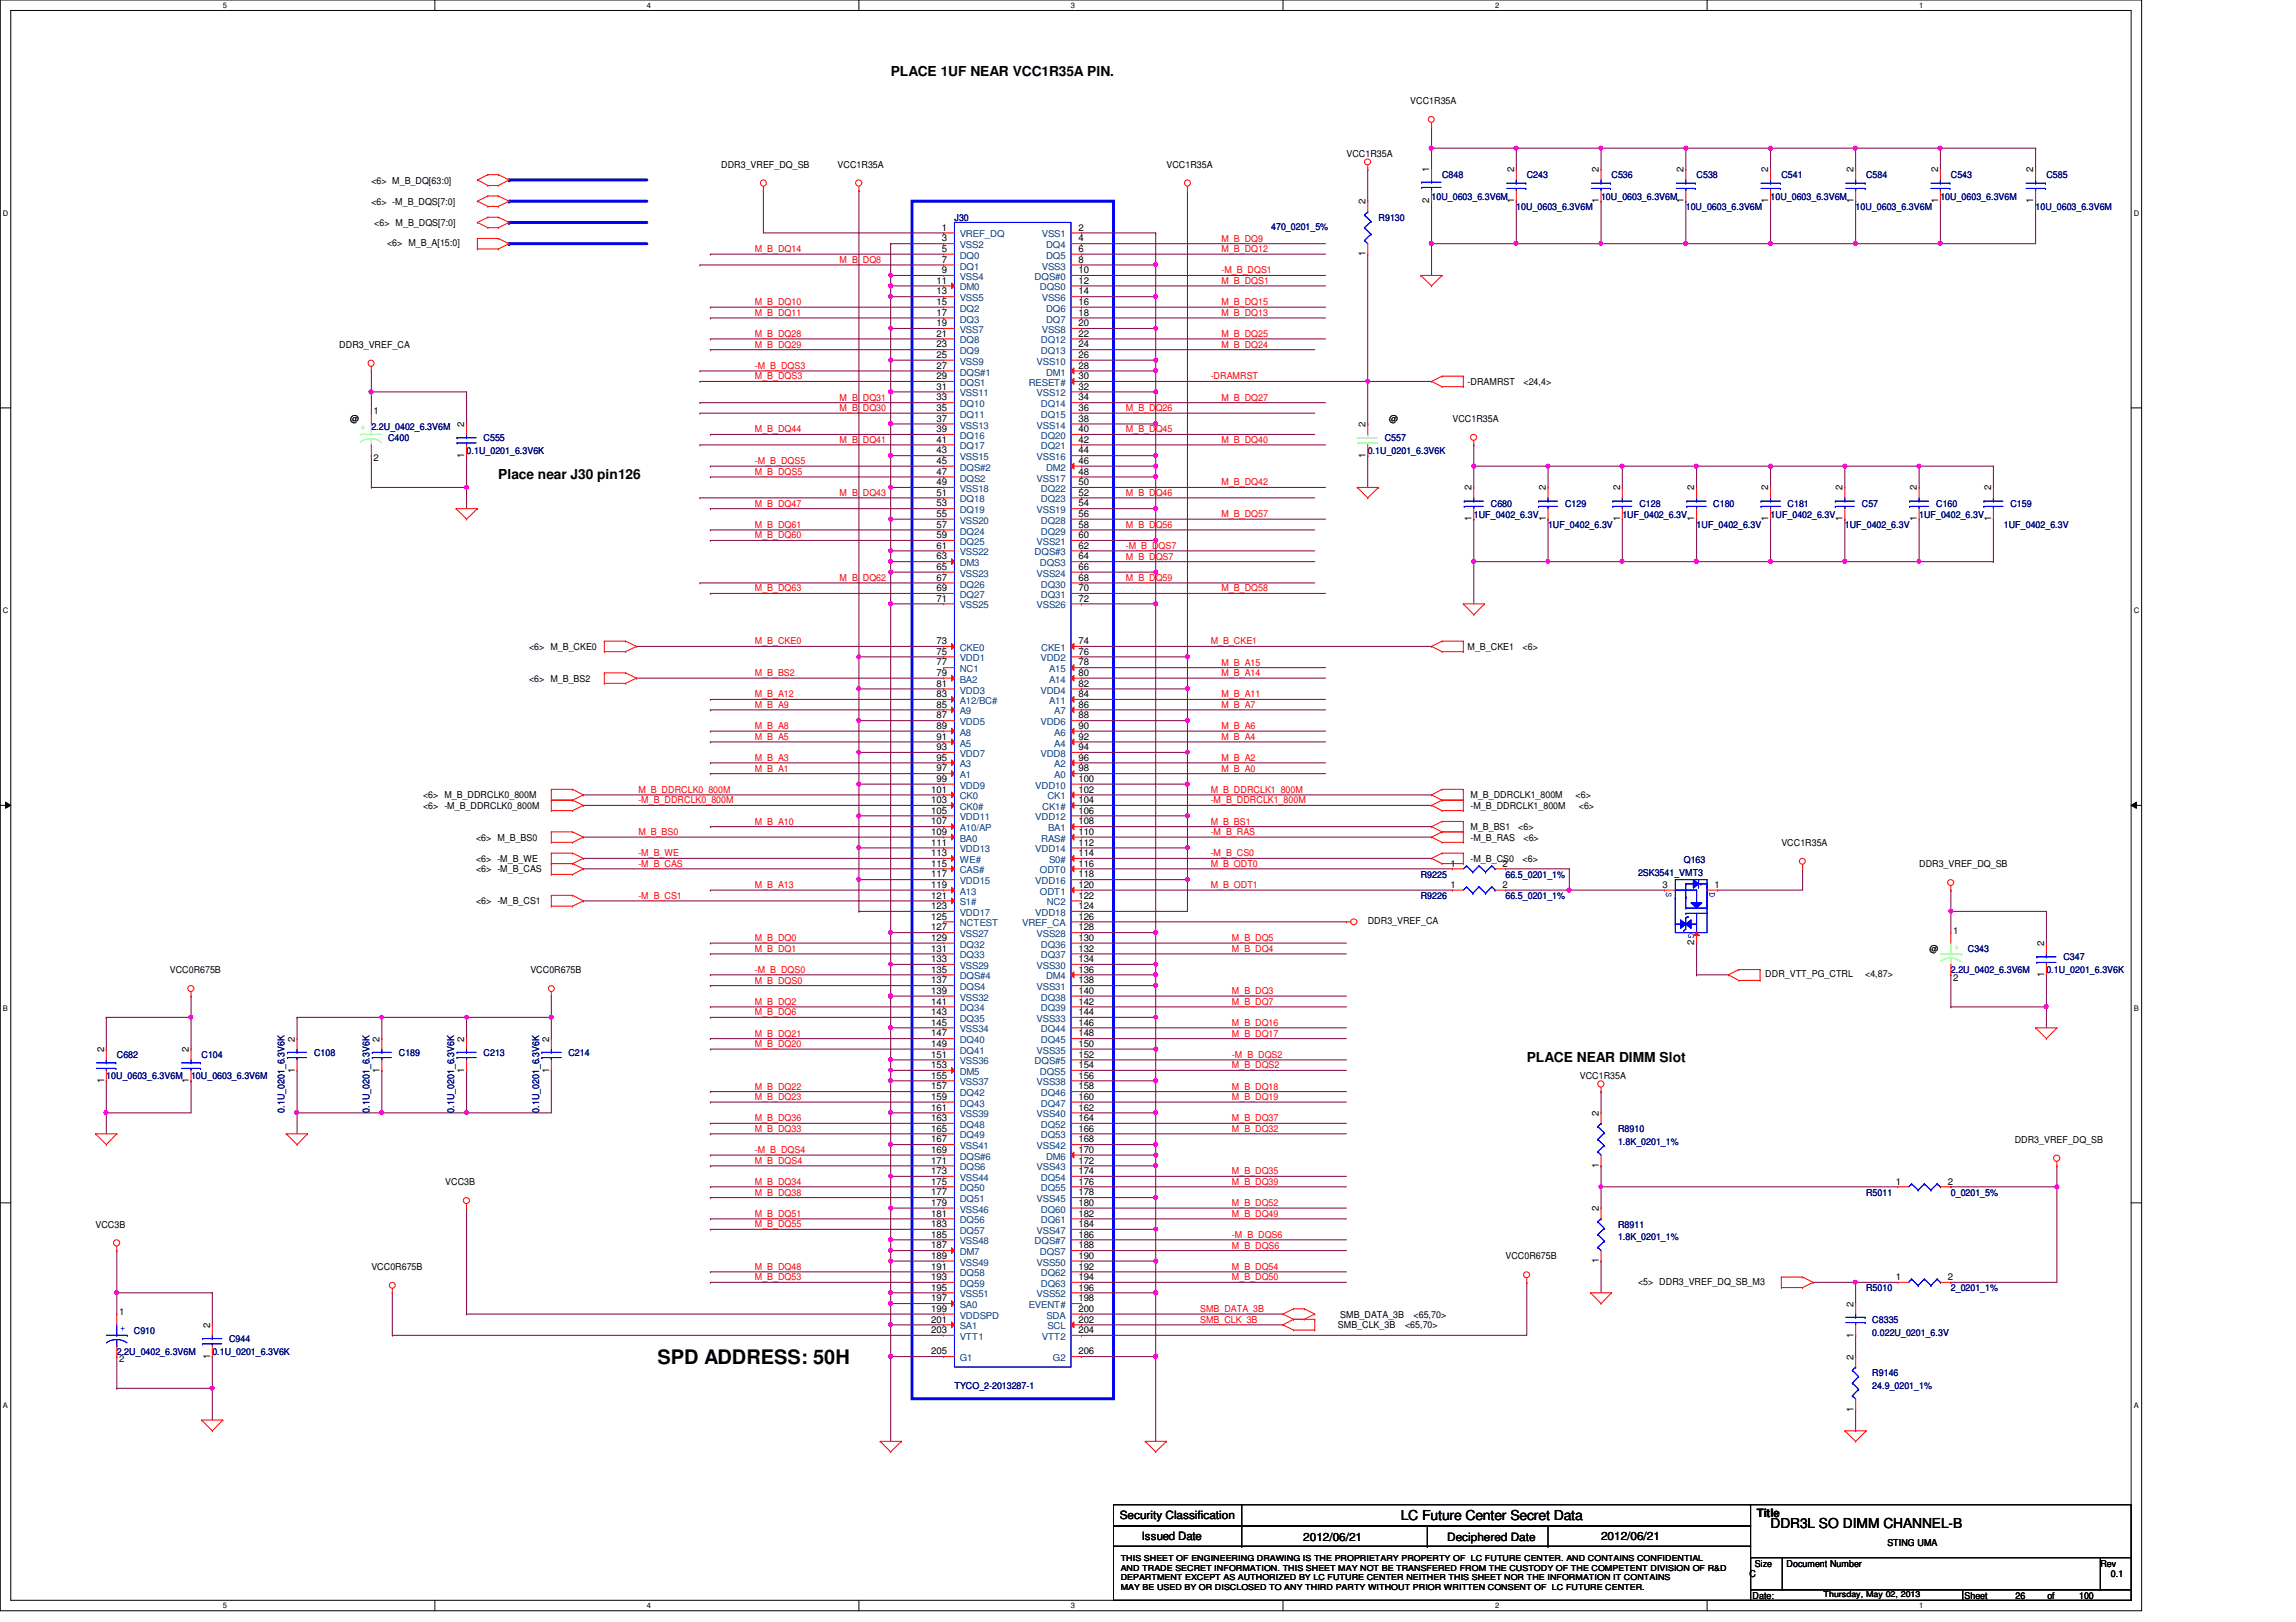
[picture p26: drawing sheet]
<svg xmlns="http://www.w3.org/2000/svg" width="297mm" height="210mm" viewBox="0 0 297 210" stroke-linecap="round" stroke-linejoin="round" font-family="sans-serif">
<defs><g id="words">
<text font-size="2.6" x="85" y="176.6">SPD ADDRESS: 50H</text>
<g font-size="1.8">
<text x="115.2" y="9.9">PLACE 1UF NEAR VCC1R35A PIN.</text>
<text x="64.5" y="62">Place near J30 pin126</text>
<text x="197.5" y="137.4">PLACE NEAR DIMM Slot</text>
<text x="181.2" y="196.8">LC Future Center Secret Data</text>
<text x="229.1" y="197.7">DDR3L SO DIMM CHANNEL-B</text>
</g>
<g font-size="1.5">
<text x="144.9" y="196.6">Security Classification</text>
<text x="227.3" y="196.3">Title</text>
<text x="147.7" y="199.3">Issued Date</text>
<text x="168.6" y="199.4">2012/06/21</text>
<text x="187.2" y="199.4">Deciphered Date</text>
<text x="207.1" y="199.3">2012/06/21</text>
</g>
<g font-size="1.2">
<text x="182.5" y="13.5">VCC1R35A</text>
<text x="48" y="23.7">&lt;6&gt; M_B_DQ[63:0]</text>
<text x="93.3" y="21.7">DDR3_VREF_DQ_SB</text>
<text x="108.4" y="21.7">VCC1R35A</text>
<text x="150.9" y="21.7">VCC1R35A</text>
<text x="174.2" y="20.3">VCC1R35A</text>
<text x="184.9" y="22.3" transform="rotate(-90 184.9 22.3)">1</text>
<text x="195.9" y="22.3" transform="rotate(-90 195.9 22.3)">2</text>
<text x="206.8" y="22.3" transform="rotate(-90 206.8 22.3)">2</text>
<text x="217.8" y="22.3" transform="rotate(-90 217.8 22.3)">2</text>
<text x="228.8" y="22.3" transform="rotate(-90 228.8 22.3)">2</text>
<text x="239.8" y="22.3" transform="rotate(-90 239.8 22.3)">2</text>
<text x="250.7" y="22.3" transform="rotate(-90 250.7 22.3)">2</text>
<text x="263.1" y="22.3" transform="rotate(-90 263.1 22.3)">2</text>
<text x="48" y="26.5">&lt;6&gt; -M_B_DQS[7:0]</text>
<text x="48.4" y="29.3">&lt;6&gt; M_B_DQS[7:0]</text>
<text x="121.8" y="29.8">1</text>
<text x="139.5" y="29.8">2</text>
<text x="176.7" y="26.5" transform="rotate(-90 176.7 26.5)">2</text>
<text x="184.9" y="26.3" transform="rotate(-90 184.9 26.3)">2</text>
<text x="195.9" y="26.3" transform="rotate(-90 195.9 26.3)">1</text>
<text x="206.8" y="26.3" transform="rotate(-90 206.8 26.3)">1</text>
<text x="217.8" y="26.3" transform="rotate(-90 217.8 26.3)">1</text>
<text x="228.8" y="26.3" transform="rotate(-90 228.8 26.3)">1</text>
<text x="239.8" y="26.3" transform="rotate(-90 239.8 26.3)">1</text>
<text x="250.7" y="26.3" transform="rotate(-90 250.7 26.3)">1</text>
<text x="263.1" y="26.3" transform="rotate(-90 263.1 26.3)">1</text>
<text x="50.1" y="31.8">&lt;6&gt; M_B_A[15:0]</text>
<text x="121.8" y="31.2">3</text>
<text x="121.8" y="32.6">5</text>
<text x="121.8" y="34">7</text>
<text x="121.8" y="35.3">9</text>
<text x="139.5" y="31.2">4</text>
<text x="139.5" y="32.6">6</text>
<text x="139.5" y="34">8</text>
<text x="139.5" y="35.3">10</text>
<text x="176.7" y="33.2" transform="rotate(-90 176.7 33.2)">1</text>
<text x="121.2" y="36.7">11</text>
<text x="121.2" y="38.1">13</text>
<text x="121.2" y="39.5">15</text>
<text x="121.2" y="40.9">17</text>
<text x="139.5" y="36.7">12</text>
<text x="139.5" y="38.1">14</text>
<text x="139.5" y="39.5">16</text>
<text x="139.5" y="40.9">18</text>
<text x="43.9" y="45">DDR3_VREF_CA</text>
<text x="121.2" y="42.2">19</text>
<text x="121.2" y="43.6">21</text>
<text x="121.2" y="45">23</text>
<text x="121.2" y="46.3">25</text>
<text x="121.2" y="47.7">27</text>
<text x="139.5" y="42.2">20</text>
<text x="139.5" y="43.6">22</text>
<text x="139.5" y="45">24</text>
<text x="139.5" y="46.3">26</text>
<text x="139.5" y="47.7">28</text>
<text x="48.3" y="53.6">1</text>
<text x="121.2" y="49.1">29</text>
<text x="121.2" y="50.4">31</text>
<text x="121.2" y="51.8">33</text>
<text x="121.2" y="53.2">35</text>
<text x="139.5" y="49.1">30</text>
<text x="139.5" y="50.4">32</text>
<text x="139.5" y="51.8">34</text>
<text x="139.5" y="53.2">36</text>
<text x="189.9" y="49.8">-DRAMRST</text>
<text x="197.1" y="49.8">&lt;24,4&gt;</text>
<text x="45.3" y="54.6">@</text>
<text x="48.3" y="59.7">2</text>
<text x="60.1" y="59.2" transform="rotate(-90 60.1 59.2)">1</text>
<text x="60.1" y="55.2" transform="rotate(-90 60.1 55.2)">2</text>
<text x="121.2" y="54.6">37</text>
<text x="121.2" y="55.9">39</text>
<text x="121.2" y="57.3">41</text>
<text x="121.2" y="58.7">43</text>
<text x="139.5" y="54.6">38</text>
<text x="139.5" y="55.9">40</text>
<text x="139.5" y="57.3">42</text>
<text x="139.5" y="58.7">44</text>
<text x="176.7" y="59.2" transform="rotate(-90 176.7 59.2)">1</text>
<text x="176.7" y="55.2" transform="rotate(-90 176.7 55.2)">2</text>
<text x="179.7" y="54.6">@</text>
<text x="187.9" y="54.6">VCC1R35A</text>
<text x="121.2" y="60">45</text>
<text x="121.2" y="61.4">47</text>
<text x="121.2" y="62.8">49</text>
<text x="121.2" y="64.1">51</text>
<text x="121.2" y="65.5">53</text>
<text x="139.5" y="60">46</text>
<text x="139.5" y="61.4">48</text>
<text x="139.5" y="62.8">50</text>
<text x="139.5" y="64.1">52</text>
<text x="139.5" y="65.5">54</text>
<text x="190.4" y="63.5" transform="rotate(-90 190.4 63.5)">2</text>
<text x="200" y="63.5" transform="rotate(-90 200 63.5)">2</text>
<text x="209.6" y="63.5" transform="rotate(-90 209.6 63.5)">2</text>
<text x="219.2" y="63.5" transform="rotate(-90 219.2 63.5)">2</text>
<text x="228.8" y="63.5" transform="rotate(-90 228.8 63.5)">2</text>
<text x="238.4" y="63.5" transform="rotate(-90 238.4 63.5)">2</text>
<text x="248" y="63.5" transform="rotate(-90 248 63.5)">2</text>
<text x="257.6" y="63.5" transform="rotate(-90 257.6 63.5)">2</text>
<text x="121.2" y="66.9">55</text>
<text x="121.2" y="68.3">57</text>
<text x="121.2" y="69.6">59</text>
<text x="121.2" y="71">61</text>
<text x="139.5" y="66.9">56</text>
<text x="139.5" y="68.3">58</text>
<text x="139.5" y="69.6">60</text>
<text x="139.5" y="71">62</text>
<text x="190.4" y="67.5" transform="rotate(-90 190.4 67.5)">1</text>
<text x="200" y="67.5" transform="rotate(-90 200 67.5)">1</text>
<text x="209.6" y="67.5" transform="rotate(-90 209.6 67.5)">1</text>
<text x="219.2" y="67.5" transform="rotate(-90 219.2 67.5)">1</text>
<text x="228.8" y="67.5" transform="rotate(-90 228.8 67.5)">1</text>
<text x="238.4" y="67.5" transform="rotate(-90 238.4 67.5)">1</text>
<text x="248" y="67.5" transform="rotate(-90 248 67.5)">1</text>
<text x="257.6" y="67.5" transform="rotate(-90 257.6 67.5)">1</text>
<text x="121.2" y="72.4">63</text>
<text x="121.2" y="73.7">65</text>
<text x="121.2" y="75.1">67</text>
<text x="121.2" y="76.5">69</text>
<text x="121.2" y="77.9">71</text>
<text x="139.5" y="72.4">64</text>
<text x="139.5" y="73.7">66</text>
<text x="139.5" y="75.1">68</text>
<text x="139.5" y="76.5">70</text>
<text x="139.5" y="77.9">72</text>
<text x="121.2" y="83.4">73</text>
<text x="139.5" y="83.4">74</text>
<text x="68.4" y="84.1">&lt;6&gt; M_B_CKE0</text>
<text x="68.4" y="88.2">&lt;6&gt; M_B_BS2</text>
<text x="121.2" y="84.7">75</text>
<text x="121.2" y="86.1">77</text>
<text x="121.2" y="87.5">79</text>
<text x="121.2" y="88.9">81</text>
<text x="139.5" y="84.7">76</text>
<text x="139.5" y="86.1">78</text>
<text x="139.5" y="87.5">80</text>
<text x="139.5" y="88.9">82</text>
<text x="189.9" y="84.1">M_B_CKE1</text>
<text x="197" y="84.1">&lt;6&gt;</text>
<text x="121.2" y="90.2">83</text>
<text x="121.2" y="91.6">85</text>
<text x="121.2" y="93">87</text>
<text x="121.2" y="94.3">89</text>
<text x="121.2" y="95.7">91</text>
<text x="139.5" y="90.2">84</text>
<text x="139.5" y="91.6">86</text>
<text x="139.5" y="93">88</text>
<text x="139.5" y="94.3">90</text>
<text x="139.5" y="95.7">92</text>
<text x="121.2" y="97.1">93</text>
<text x="121.2" y="98.4">95</text>
<text x="121.2" y="99.8">97</text>
<text x="121.2" y="101.2">99</text>
<text x="139.5" y="97.1">94</text>
<text x="139.5" y="98.4">96</text>
<text x="139.5" y="99.8">98</text>
<text x="139.5" y="101.2">100</text>
<text x="54.7" y="103.3">&lt;6&gt; M_B_DDRCLK0_800M</text>
<text x="54.7" y="104.7">&lt;6&gt; -M_B_DDRCLK0_800M</text>
<text x="120.5" y="102.6">101</text>
<text x="120.5" y="103.9">103</text>
<text x="120.5" y="105.3">105</text>
<text x="120.5" y="106.7">107</text>
<text x="139.5" y="102.6">102</text>
<text x="139.5" y="103.9">104</text>
<text x="139.5" y="105.3">106</text>
<text x="139.5" y="106.7">108</text>
<text x="190.2" y="103.3">M_B_DDRCLK1_800M</text>
<text x="190.2" y="107.4">M_B_BS1</text>
<text x="190.2" y="104.7">-M_B_DDRCLK1_800M</text>
<text x="196.4" y="107.4">&lt;6&gt;</text>
<text x="203.8" y="103.3">&lt;6&gt;</text>
<text x="204.3" y="104.7">&lt;6&gt;</text>
<text x="61.6" y="108.8">&lt;6&gt; M_B_BS0</text>
<text x="61.6" y="112.9">&lt;6&gt; -M_B_CAS</text>
<text x="61.6" y="111.5">&lt;6&gt; -M_B_WE</text>
<text x="120.5" y="108">109</text>
<text x="120.5" y="109.4">111</text>
<text x="120.5" y="110.8">113</text>
<text x="120.5" y="112.1">115</text>
<text x="120.5" y="113.5">117</text>
<text x="139.5" y="108">110</text>
<text x="139.5" y="109.4">112</text>
<text x="139.5" y="110.8">114</text>
<text x="139.5" y="112.1">116</text>
<text x="139.5" y="113.5">118</text>
<text x="187.7" y="112.1">1</text>
<text x="190.2" y="111.5">-M_B_CS0</text>
<text x="190.2" y="108.8">-M_B_RAS</text>
<text x="194.4" y="112.1">2</text>
<text x="197" y="111.5">&lt;6&gt;</text>
<text x="197.1" y="108.8">&lt;6&gt;</text>
<text x="230.5" y="109.5">VCC1R35A</text>
<text x="248.3" y="112.2">DDR3_VREF_DQ_SB</text>
<text x="61.6" y="117">&lt;6&gt; -M_B_CS1</text>
<text x="120.5" y="114.9">119</text>
<text x="120.5" y="116.3">121</text>
<text x="120.5" y="117.6">123</text>
<text x="120.5" y="119">125</text>
<text x="139.5" y="114.9">120</text>
<text x="139.5" y="116.3">122</text>
<text x="139.5" y="117.6">124</text>
<text x="139.5" y="119">126</text>
<text x="176.9" y="119.6">DDR3_VREF_CA</text>
<text x="187.7" y="114.9">1</text>
<text x="194.4" y="114.9">2</text>
<text x="215.1" y="114.9">3</text>
<text x="221.8" y="114.9">1</text>
<text x="22" y="125.9">VCC0R675B</text>
<text x="68.6" y="125.9">VCC0R675B</text>
<text x="120.5" y="120.4">127</text>
<text x="120.5" y="121.8">129</text>
<text x="120.5" y="123.1">131</text>
<text x="120.5" y="124.5">133</text>
<text x="120.5" y="125.9">135</text>
<text x="139.5" y="120.4">128</text>
<text x="139.5" y="121.8">130</text>
<text x="139.5" y="123.1">132</text>
<text x="139.5" y="124.5">134</text>
<text x="139.5" y="125.9">136</text>
<text x="219.2" y="122.3" transform="rotate(-90 219.2 122.3)">2</text>
<text x="249.6" y="123.2">@</text>
<text x="252.7" y="120.8">1</text>
<text x="264.5" y="122.5" transform="rotate(-90 264.5 122.5)">2</text>
<text x="120.5" y="127.3">137</text>
<text x="120.5" y="128.6">139</text>
<text x="120.5" y="130">141</text>
<text x="120.5" y="131.4">143</text>
<text x="139.5" y="127.3">138</text>
<text x="139.5" y="128.6">140</text>
<text x="139.5" y="130">142</text>
<text x="139.5" y="131.4">144</text>
<text x="228.4" y="126.5">DDR_VTT_PG_CTRL</text>
<text x="241.3" y="126.5">&lt;4,87&gt;</text>
<text x="252.7" y="126.9">2</text>
<text x="264.5" y="126.4" transform="rotate(-90 264.5 126.4)">1</text>
<text x="13.5" y="136.2" transform="rotate(-90 13.5 136.2)">2</text>
<text x="24.4" y="136.2" transform="rotate(-90 24.4 136.2)">2</text>
<text x="38.1" y="134.8" transform="rotate(-90 38.1 134.8)">2</text>
<text x="49.1" y="134.8" transform="rotate(-90 49.1 134.8)">2</text>
<text x="60.1" y="134.8" transform="rotate(-90 60.1 134.8)">2</text>
<text x="71" y="134.8" transform="rotate(-90 71 134.8)">2</text>
<text x="120.5" y="132.7">145</text>
<text x="120.5" y="134.1">147</text>
<text x="120.5" y="135.5">149</text>
<text x="120.5" y="136.9">151</text>
<text x="139.5" y="132.7">146</text>
<text x="139.5" y="134.1">148</text>
<text x="139.5" y="135.5">150</text>
<text x="139.5" y="136.9">152</text>
<text x="13.5" y="140.2" transform="rotate(-90 13.5 140.2)">1</text>
<text x="24.4" y="140.2" transform="rotate(-90 24.4 140.2)">1</text>
<text x="38.1" y="138.8" transform="rotate(-90 38.1 138.8)">1</text>
<text x="49.1" y="138.8" transform="rotate(-90 49.1 138.8)">1</text>
<text x="60.1" y="138.8" transform="rotate(-90 60.1 138.8)">1</text>
<text x="71" y="138.8" transform="rotate(-90 71 138.8)">1</text>
<text x="120.5" y="138.2">153</text>
<text x="120.5" y="139.6">155</text>
<text x="120.5" y="141">157</text>
<text x="120.5" y="142.3">159</text>
<text x="120.5" y="143.7">161</text>
<text x="139.5" y="138.2">154</text>
<text x="139.5" y="139.6">156</text>
<text x="139.5" y="141">158</text>
<text x="139.5" y="142.3">160</text>
<text x="139.5" y="143.7">162</text>
<text x="204.4" y="139.7">VCC1R35A</text>
<text x="120.5" y="145.1">163</text>
<text x="120.5" y="146.4">165</text>
<text x="120.5" y="147.8">167</text>
<text x="120.5" y="149.2">169</text>
<text x="139.5" y="145.1">164</text>
<text x="139.5" y="146.4">166</text>
<text x="139.5" y="147.8">168</text>
<text x="139.5" y="149.2">170</text>
<text x="206.8" y="144.4" transform="rotate(-90 206.8 144.4)">2</text>
<text x="260.6" y="147.9">DDR3_VREF_DQ_SB</text>
<text x="57.6" y="153.4">VCC3B</text>
<text x="120.5" y="150.6">171</text>
<text x="120.5" y="151.9">173</text>
<text x="120.5" y="153.3">175</text>
<text x="120.5" y="154.7">177</text>
<text x="139.5" y="150.6">172</text>
<text x="139.5" y="151.9">174</text>
<text x="139.5" y="153.3">176</text>
<text x="139.5" y="154.7">178</text>
<text x="206.8" y="151.1" transform="rotate(-90 206.8 151.1)">1</text>
<text x="245.3" y="153.3">1</text>
<text x="252" y="153.3">2</text>
<text x="12.4" y="158.9">VCC3B</text>
<text x="120.5" y="156">179</text>
<text x="120.5" y="157.4">181</text>
<text x="120.5" y="158.8">183</text>
<text x="120.5" y="160.1">185</text>
<text x="120.5" y="161.5">187</text>
<text x="139.5" y="156">180</text>
<text x="139.5" y="157.4">182</text>
<text x="139.5" y="158.8">184</text>
<text x="139.5" y="160.1">186</text>
<text x="139.5" y="161.5">188</text>
<text x="206.8" y="156.8" transform="rotate(-90 206.8 156.8)">2</text>
<text x="48" y="164.3">VCC0R675B</text>
<text x="120.5" y="162.9">189</text>
<text x="120.5" y="164.3">191</text>
<text x="120.5" y="165.7">193</text>
<text x="120.5" y="167">195</text>
<text x="139.5" y="162.9">190</text>
<text x="139.5" y="164.3">192</text>
<text x="139.5" y="165.7">194</text>
<text x="139.5" y="167">196</text>
<text x="194.8" y="163">VCC0R675B</text>
<text x="206.8" y="163.5" transform="rotate(-90 206.8 163.5)">1</text>
<text x="211.9" y="166.3">&lt;5&gt; DDR3_VREF_DQ_SB_M3</text>
<text x="245.3" y="165.7">1</text>
<text x="252" y="165.7">2</text>
<text x="15.4" y="170.2">1</text>
<text x="27.2" y="171.8" transform="rotate(-90 27.2 171.8)">2</text>
<text x="120.5" y="168.4">197</text>
<text x="120.5" y="169.8">199</text>
<text x="120.5" y="171.2">201</text>
<text x="120.5" y="172.5">203</text>
<text x="139.5" y="168.4">198</text>
<text x="139.5" y="169.8">200</text>
<text x="139.5" y="171.2">202</text>
<text x="139.5" y="172.5">204</text>
<text x="173.1" y="171.9">SMB_CLK_3B</text>
<text x="173.4" y="170.5">SMB_DATA_3B</text>
<text x="181.8" y="171.9">&lt;65,70&gt;</text>
<text x="182.9" y="170.5">&lt;65,70&gt;</text>
<text x="239.8" y="173.1" transform="rotate(-90 239.8 173.1)">1</text>
<text x="239.8" y="169.1" transform="rotate(-90 239.8 169.1)">2</text>
<text x="15.4" y="176.3">2</text>
<text x="27.2" y="175.8" transform="rotate(-90 27.2 175.8)">1</text>
<text x="120.5" y="175.3">205</text>
<text x="139.5" y="175.3">206</text>
<text x="239.8" y="175.9" transform="rotate(-90 239.8 175.9)">2</text>
<text x="239.8" y="182.7" transform="rotate(-90 239.8 182.7)">1</text>
<text x="227" y="202.7">Size</text>
<text x="231.1" y="202.7">Document Number</text>
<text x="244.2" y="200">STING UMA</text>
<text x="271.7" y="202.7">Rev</text>
<text x="226.4" y="204.1">C</text>
<text x="226.7" y="206.9">Date:</text>
<text x="254.2" y="206.9">Sheet</text>
<text x="260.8" y="206.9">26</text>
<text x="264.9" y="206.9">of</text>
<text x="269" y="206.9">100</text>
<text x="273.1" y="204.1">0.1</text>
</g>
<g font-size="1.2" fill="#000080">
<text x="186.6" y="23.1">C848</text>
<text x="197.5" y="23.1">C243</text>
<text x="208.5" y="23.1">C536</text>
<text x="219.5" y="23.1">C538</text>
<text x="230.5" y="23.1">C541</text>
<text x="241.4" y="23.1">C584</text>
<text x="252.4" y="23.1">C543</text>
<text x="264.7" y="23.1">C585</text>
<text x="123.5" y="28.6">J30</text>
<text x="164.5" y="29.8">470_0201_5%</text>
<text x="178.3" y="28.6">R9130</text>
<text x="185.2" y="25.8">10U_0603_6.3V6M</text>
<text x="196.2" y="27.2">10U_0603_6.3V6M</text>
<text x="207.1" y="25.8">10U_0603_6.3V6M</text>
<text x="218.1" y="27.2">10U_0603_6.3V6M</text>
<text x="229.1" y="25.8">10U_0603_6.3V6M</text>
<text x="240.1" y="27.2">10U_0603_6.3V6M</text>
<text x="251" y="25.8">10U_0603_6.3V6M</text>
<text x="263.4" y="27.2">10U_0603_6.3V6M</text>
<text x="50.2" y="57.1">C400</text>
<text x="60.4" y="58.7">0.1U_0201_6.3V6K</text>
<text x="62.6" y="57.1">C555</text>
<text x="176.9" y="58.7">0.1U_0201_6.3V6K</text>
<text x="179.2" y="57.1">C557</text>
<text x="192.9" y="65.6">C680</text>
<text x="202.5" y="65.6">C129</text>
<text x="212.1" y="65.6">C128</text>
<text x="221.7" y="65.6">C180</text>
<text x="231.3" y="65.6">C181</text>
<text x="240.9" y="65.6">C57</text>
<text x="250.5" y="65.6">C160</text>
<text x="260.1" y="65.6">C159</text>
<text x="190.7" y="67">1UF_0402_6.3V</text>
<text x="200.3" y="68.3">1UF_0402_6.3V</text>
<text x="209.9" y="67">1UF_0402_6.3V</text>
<text x="219.5" y="68.3">1UF_0402_6.3V</text>
<text x="229.1" y="67">1UF_0402_6.3V</text>
<text x="238.7" y="68.3">1UF_0402_6.3V</text>
<text x="248.3" y="67">1UF_0402_6.3V</text>
<text x="259.2" y="68.3">1UF_0402_6.3V</text>
<text x="183.8" y="113.6">R9225</text>
<text x="194.8" y="113.6">66.5_0201_1%</text>
<text x="211.9" y="113.3">2SK3541_VMT3</text>
<text x="217.8" y="111.7">Q163</text>
<text x="183.8" y="116.3">R9226</text>
<text x="194.8" y="116.3">66.5_0201_1%</text>
<text x="252.4" y="125.9">2.2U_0402_6.3V6M</text>
<text x="254.6" y="123.2">C343</text>
<text x="264.7" y="125.9">0.1U_0201_6.3V6K</text>
<text x="267" y="124.3">C347</text>
<text x="15.1" y="136.9">C682</text>
<text x="26.1" y="136.9">C104</text>
<text x="40.6" y="136.7">C108</text>
<text x="51.6" y="136.7">C189</text>
<text x="62.6" y="136.7">C213</text>
<text x="73.5" y="136.7">C214</text>
<text x="13.8" y="139.7">10U_0603_6.3V6M</text>
<text x="24.7" y="139.7">10U_0603_6.3V6M</text>
<text x="36.8" y="144" transform="rotate(-90 36.8 144)">0.1U_0201_6.3V6K</text>
<text x="47.8" y="144" transform="rotate(-90 47.8 144)">0.1U_0201_6.3V6K</text>
<text x="58.8" y="144" transform="rotate(-90 58.8 144)">0.1U_0201_6.3V6K</text>
<text x="69.8" y="144" transform="rotate(-90 69.8 144)">0.1U_0201_6.3V6K</text>
<text x="209.3" y="146.5">R8910</text>
<text x="209.3" y="148.2">1.8K_0201_1%</text>
<text x="241.4" y="154.7">R5011</text>
<text x="252.4" y="154.7">0_0201_5%</text>
<text x="209.3" y="158.9">R8911</text>
<text x="209.3" y="160.5">1.8K_0201_1%</text>
<text x="241.4" y="167.1">R5010</text>
<text x="252.4" y="167.1">2_0201_1%</text>
<text x="17.3" y="172.6">C910</text>
<text x="29.6" y="173.7">C944</text>
<text x="242.2" y="171.2">C8335</text>
<text x="242.2" y="172.8">0.022U_0201_6.3V</text>
<text x="15.1" y="175.3">2.2U_0402_6.3V6M</text>
<text x="27.5" y="175.3">0.1U_0201_6.3V6K</text>
<text x="123.5" y="179.7">TYCO_2-2013287-1</text>
<text x="242.2" y="178.1">R9146</text>
<text x="242.2" y="179.7">24.9_0201_1%</text>
</g>
<g font-size="1.2" fill="#f00">
<text x="97.7" y="32.6">M_B_DQ14</text>
<text x="108.6" y="34">M_B_DQ8</text>
<text x="158" y="35.4">-M_B_DQS1</text>
<text x="158" y="32.6">M_B_DQ12</text>
<text x="158" y="31.3">M_B_DQ9</text>
<text x="97.7" y="39.5">M_B_DQ10</text>
<text x="97.7" y="40.9">M_B_DQ11</text>
<text x="158" y="36.7">M_B_DQS1</text>
<text x="158" y="39.5">M_B_DQ15</text>
<text x="158" y="40.9">M_B_DQ13</text>
<text x="97.7" y="43.6">M_B_DQ28</text>
<text x="97.7" y="45">M_B_DQ29</text>
<text x="97.7" y="47.8">-M_B_DQS3</text>
<text x="158" y="43.6">M_B_DQ25</text>
<text x="158" y="45">M_B_DQ24</text>
<text x="97.7" y="49.1">M_B_DQS3</text>
<text x="108.6" y="51.9">M_B_DQ31</text>
<text x="108.6" y="53.2">M_B_DQ30</text>
<text x="145.7" y="53.2">M_B_DQ26</text>
<text x="156.6" y="49.1">-DRAMRST</text>
<text x="158" y="51.9">M_B_DQ27</text>
<text x="97.7" y="56">M_B_DQ44</text>
<text x="108.6" y="57.3">M_B_DQ41</text>
<text x="145.7" y="56">M_B_DQ45</text>
<text x="158" y="57.3">M_B_DQ40</text>
<text x="97.7" y="60.1">-M_B_DQS5</text>
<text x="97.7" y="61.5">M_B_DQS5</text>
<text x="97.7" y="65.6">M_B_DQ47</text>
<text x="108.6" y="64.2">M_B_DQ43</text>
<text x="145.7" y="64.2">M_B_DQ46</text>
<text x="158" y="62.8">M_B_DQ42</text>
<text x="97.7" y="69.7">M_B_DQ60</text>
<text x="97.7" y="68.3">M_B_DQ61</text>
<text x="145.7" y="71">-M_B_DQS7</text>
<text x="145.7" y="68.3">M_B_DQ56</text>
<text x="158" y="66.9">M_B_DQ57</text>
<text x="97.7" y="76.5">M_B_DQ63</text>
<text x="108.6" y="75.2">M_B_DQ62</text>
<text x="145.7" y="75.2">M_B_DQ59</text>
<text x="145.7" y="72.4">M_B_DQS7</text>
<text x="158" y="76.5">M_B_DQ58</text>
<text x="97.7" y="83.4">M_B_CKE0</text>
<text x="156.6" y="83.4">M_B_CKE1</text>
<text x="97.7" y="87.5">M_B_BS2</text>
<text x="158" y="87.5">M_B_A14</text>
<text x="158" y="86.1">M_B_A15</text>
<text x="97.7" y="90.3">M_B_A12</text>
<text x="97.7" y="91.6">M_B_A9</text>
<text x="97.7" y="95.8">M_B_A5</text>
<text x="97.7" y="94.4">M_B_A8</text>
<text x="158" y="95.8">M_B_A4</text>
<text x="158" y="94.4">M_B_A6</text>
<text x="158" y="91.6">M_B_A7</text>
<text x="158" y="90.3">M_B_A11</text>
<text x="97.7" y="99.9">M_B_A1</text>
<text x="97.7" y="98.5">M_B_A3</text>
<text x="158" y="99.9">M_B_A0</text>
<text x="158" y="98.5">M_B_A2</text>
<text x="82.6" y="104">-M_B_DDRCLK0_800M</text>
<text x="82.6" y="102.6">M_B_DDRCLK0_800M</text>
<text x="97.7" y="106.7">M_B_A10</text>
<text x="156.6" y="104">-M_B_DDRCLK1_800M</text>
<text x="156.6" y="102.6">M_B_DDRCLK1_800M</text>
<text x="156.6" y="106.7">M_B_BS1</text>
<text x="82.6" y="108.1">M_B_BS0</text>
<text x="82.6" y="112.2">-M_B_CAS</text>
<text x="82.6" y="110.8">-M_B_WE</text>
<text x="156.6" y="110.8">-M_B_CS0</text>
<text x="156.6" y="112.2">M_B_ODT0</text>
<text x="156.6" y="108.1">-M_B_RAS</text>
<text x="82.6" y="116.3">-M_B_CS1</text>
<text x="97.7" y="114.9">M_B_A13</text>
<text x="156.6" y="114.9">M_B_ODT1</text>
<text x="97.7" y="121.8">M_B_DQ0</text>
<text x="97.7" y="123.2">M_B_DQ1</text>
<text x="97.7" y="125.9">-M_B_DQS0</text>
<text x="159.4" y="121.8">M_B_DQ5</text>
<text x="159.4" y="123.2">M_B_DQ4</text>
<text x="97.7" y="130">M_B_DQ2</text>
<text x="97.7" y="131.4">M_B_DQ6</text>
<text x="97.7" y="127.3">M_B_DQS0</text>
<text x="159.4" y="128.7">M_B_DQ3</text>
<text x="159.4" y="130">M_B_DQ7</text>
<text x="97.7" y="134.2">M_B_DQ21</text>
<text x="97.7" y="135.5">M_B_DQ20</text>
<text x="159.4" y="136.9">-M_B_DQS2</text>
<text x="159.4" y="132.8">M_B_DQ16</text>
<text x="159.4" y="134.2">M_B_DQ17</text>
<text x="97.7" y="141">M_B_DQ22</text>
<text x="97.7" y="142.4">M_B_DQ23</text>
<text x="159.4" y="138.3">M_B_DQS2</text>
<text x="159.4" y="141">M_B_DQ18</text>
<text x="159.4" y="142.4">M_B_DQ19</text>
<text x="97.7" y="149.2">-M_B_DQS4</text>
<text x="97.7" y="145.1">M_B_DQ36</text>
<text x="97.7" y="146.5">M_B_DQ33</text>
<text x="159.4" y="145.1">M_B_DQ37</text>
<text x="159.4" y="146.5">M_B_DQ32</text>
<text x="97.7" y="153.3">M_B_DQ34</text>
<text x="97.7" y="154.7">M_B_DQ38</text>
<text x="97.7" y="150.6">M_B_DQS4</text>
<text x="159.4" y="152">M_B_DQ35</text>
<text x="159.4" y="153.3">M_B_DQ39</text>
<text x="97.7" y="157.5">M_B_DQ51</text>
<text x="97.7" y="158.8">M_B_DQ55</text>
<text x="159.4" y="160.2">-M_B_DQS6</text>
<text x="159.4" y="161.6">M_B_DQS6</text>
<text x="159.4" y="156.1">M_B_DQ52</text>
<text x="159.4" y="157.5">M_B_DQ49</text>
<text x="97.7" y="164.3">M_B_DQ48</text>
<text x="97.7" y="165.7">M_B_DQ53</text>
<text x="159.4" y="164.3">M_B_DQ54</text>
<text x="159.4" y="165.7">M_B_DQ50</text>
<text x="155.3" y="169.8">SMB_DATA_3B</text>
<text x="155.3" y="171.2">SMB_CLK_3B</text>
</g>
<g font-size="1.2" fill="#004080">
<text x="124.2" y="30.7">VREF_DQ</text>
<text x="124.2" y="32.1">VSS2</text>
<text x="124.2" y="33.5">DQ0</text>
<text x="124.2" y="34.9">DQ1</text>
<text x="134.8" y="30.7">VSS1</text>
<text x="134.8" y="34.9">VSS3</text>
<text x="135.3" y="32.1">DQ4</text>
<text x="135.3" y="33.5">DQ5</text>
<text x="124.2" y="36.2">VSS4</text>
<text x="124.2" y="37.6">DM0</text>
<text x="124.2" y="39">VSS5</text>
<text x="124.2" y="40.3">DQ2</text>
<text x="124.2" y="41.7">DQ3</text>
<text x="133.9" y="36.2">DQS#0</text>
<text x="134.5" y="37.6">DQS0</text>
<text x="134.8" y="39">VSS6</text>
<text x="135.3" y="40.3">DQ6</text>
<text x="135.3" y="41.7">DQ7</text>
<text x="124.2" y="43.1">VSS7</text>
<text x="124.2" y="44.4">DQ8</text>
<text x="124.2" y="45.8">DQ9</text>
<text x="124.2" y="47.2">VSS9</text>
<text x="134.1" y="47.2">VSS10</text>
<text x="134.7" y="44.4">DQ12</text>
<text x="134.7" y="45.8">DQ13</text>
<text x="134.8" y="43.1">VSS8</text>
<text x="124.2" y="48.6">DQS#1</text>
<text x="124.2" y="50">DQS1</text>
<text x="124.2" y="51.3">VSS11</text>
<text x="124.2" y="52.7">DQ10</text>
<text x="133.1" y="50">RESET#</text>
<text x="134.1" y="51.3">VSS12</text>
<text x="134.7" y="52.7">DQ14</text>
<text x="135.3" y="48.6">DM1</text>
<text x="124.2" y="54.1">DQ11</text>
<text x="124.2" y="55.5">VSS13</text>
<text x="124.2" y="56.8">DQ16</text>
<text x="124.2" y="58.2">DQ17</text>
<text x="124.2" y="59.6">VSS15</text>
<text x="134.1" y="55.5">VSS14</text>
<text x="134.1" y="59.6">VSS16</text>
<text x="134.7" y="54.1">DQ15</text>
<text x="134.7" y="56.8">DQ20</text>
<text x="134.7" y="58.2">DQ21</text>
<text x="124.2" y="60.9">DQS#2</text>
<text x="124.2" y="62.3">DQS2</text>
<text x="124.2" y="63.7">VSS18</text>
<text x="124.2" y="65">DQ18</text>
<text x="134.1" y="62.3">VSS17</text>
<text x="134.7" y="63.7">DQ22</text>
<text x="134.7" y="65">DQ23</text>
<text x="135.3" y="60.9">DM2</text>
<text x="124.2" y="66.4">DQ19</text>
<text x="124.2" y="67.8">VSS20</text>
<text x="124.2" y="69.2">DQ24</text>
<text x="124.2" y="70.5">DQ25</text>
<text x="124.2" y="71.9">VSS22</text>
<text x="133.9" y="71.9">DQS#3</text>
<text x="134.1" y="66.4">VSS19</text>
<text x="134.1" y="70.5">VSS21</text>
<text x="134.7" y="67.8">DQ28</text>
<text x="134.7" y="69.2">DQ29</text>
<text x="124.2" y="73.3">DM3</text>
<text x="124.2" y="74.6">VSS23</text>
<text x="124.2" y="76">DQ26</text>
<text x="124.2" y="77.4">DQ27</text>
<text x="134.1" y="74.6">VSS24</text>
<text x="134.5" y="73.3">DQS3</text>
<text x="134.7" y="76">DQ30</text>
<text x="134.7" y="77.4">DQ31</text>
<text x="124.2" y="78.7">VSS25</text>
<text x="134.1" y="78.7">VSS26</text>
<text x="124.2" y="84.2">CKE0</text>
<text x="124.2" y="85.6">VDD1</text>
<text x="124.2" y="87">NC1</text>
<text x="124.2" y="88.3">BA2</text>
<text x="124.2" y="89.7">VDD3</text>
<text x="134.6" y="85.6">VDD2</text>
<text x="134.6" y="89.7">VDD4</text>
<text x="134.7" y="84.2">CKE1</text>
<text x="135.7" y="87">A15</text>
<text x="135.7" y="88.3">A14</text>
<text x="124.2" y="91.1">A12/BC#</text>
<text x="124.2" y="92.5">A9</text>
<text x="124.2" y="93.9">VDD5</text>
<text x="124.2" y="95.2">A8</text>
<text x="134.6" y="93.9">VDD6</text>
<text x="135.7" y="91.1">A11</text>
<text x="136.4" y="92.5">A7</text>
<text x="136.4" y="95.2">A6</text>
<text x="124.2" y="96.6">A5</text>
<text x="124.2" y="98">VDD7</text>
<text x="124.2" y="99.3">A3</text>
<text x="124.2" y="100.7">A1</text>
<text x="134.6" y="98">VDD8</text>
<text x="136.4" y="96.6">A4</text>
<text x="136.4" y="99.3">A2</text>
<text x="136.4" y="100.7">A0</text>
<text x="124.2" y="102.1">VDD9</text>
<text x="124.2" y="103.5">CK0</text>
<text x="124.2" y="104.8">CK0#</text>
<text x="124.2" y="106.2">VDD11</text>
<text x="124.2" y="107.6">A10/AP</text>
<text x="133.9" y="102.1">VDD10</text>
<text x="133.9" y="106.2">VDD12</text>
<text x="134.8" y="104.8">CK1#</text>
<text x="135.5" y="103.5">CK1</text>
<text x="135.6" y="107.6">BA1</text>
<text x="124.2" y="108.9">BA0</text>
<text x="124.2" y="110.3">VDD13</text>
<text x="124.2" y="111.7">WE#</text>
<text x="124.2" y="113">CAS#</text>
<text x="133.9" y="110.3">VDD14</text>
<text x="134.5" y="113">ODT0</text>
<text x="134.7" y="108.9">RAS#</text>
<text x="135.7" y="111.7">S0#</text>
<text x="124.2" y="114.4">VDD15</text>
<text x="124.2" y="115.8">A13</text>
<text x="124.2" y="117.2">S1#</text>
<text x="124.2" y="118.5">VDD17</text>
<text x="124.2" y="119.9">NCTEST</text>
<text x="132.2" y="119.9">VREF_CA</text>
<text x="133.9" y="114.4">VDD16</text>
<text x="133.9" y="118.5">VDD18</text>
<text x="134.5" y="115.8">ODT1</text>
<text x="135.4" y="117.2">NC2</text>
<text x="124.2" y="121.3">VSS27</text>
<text x="124.2" y="122.6">DQ32</text>
<text x="124.2" y="124">DQ33</text>
<text x="124.2" y="125.4">VSS29</text>
<text x="134.1" y="121.3">VSS28</text>
<text x="134.1" y="125.4">VSS30</text>
<text x="134.7" y="122.6">DQ36</text>
<text x="134.7" y="124">DQ37</text>
<text x="124.2" y="126.7">DQS#4</text>
<text x="124.2" y="128.1">DQS4</text>
<text x="124.2" y="129.5">VSS32</text>
<text x="124.2" y="130.9">DQ34</text>
<text x="134.1" y="128.1">VSS31</text>
<text x="134.7" y="129.5">DQ38</text>
<text x="134.7" y="130.9">DQ39</text>
<text x="135.3" y="126.7">DM4</text>
<text x="124.2" y="132.2">DQ35</text>
<text x="124.2" y="133.6">VSS34</text>
<text x="124.2" y="135">DQ40</text>
<text x="124.2" y="136.4">DQ41</text>
<text x="124.2" y="137.8">VSS36</text>
<text x="133.9" y="137.8">DQS#5</text>
<text x="134.1" y="132.2">VSS33</text>
<text x="134.1" y="136.4">VSS35</text>
<text x="134.7" y="133.6">DQ44</text>
<text x="134.7" y="135">DQ45</text>
<text x="124.2" y="139.1">DM5</text>
<text x="124.2" y="140.5">VSS37</text>
<text x="124.2" y="141.9">DQ42</text>
<text x="124.2" y="143.2">DQ43</text>
<text x="134.1" y="140.5">VSS38</text>
<text x="134.5" y="139.1">DQS5</text>
<text x="134.7" y="141.9">DQ46</text>
<text x="134.7" y="143.2">DQ47</text>
<text x="124.2" y="144.6">VSS39</text>
<text x="124.2" y="146">DQ48</text>
<text x="124.2" y="147.3">DQ49</text>
<text x="124.2" y="148.7">VSS41</text>
<text x="134.1" y="144.6">VSS40</text>
<text x="134.1" y="148.7">VSS42</text>
<text x="134.7" y="146">DQ52</text>
<text x="134.7" y="147.3">DQ53</text>
<text x="124.2" y="150.1">DQS#6</text>
<text x="124.2" y="151.5">DQS6</text>
<text x="124.2" y="152.8">VSS44</text>
<text x="124.2" y="154.2">DQ50</text>
<text x="124.2" y="155.6">DQ51</text>
<text x="134.1" y="151.5">VSS43</text>
<text x="134.1" y="155.6">VSS45</text>
<text x="134.7" y="152.8">DQ54</text>
<text x="134.7" y="154.2">DQ55</text>
<text x="135.3" y="150.1">DM6</text>
<text x="124.2" y="156.9">VSS46</text>
<text x="124.2" y="158.3">DQ56</text>
<text x="124.2" y="159.7">DQ57</text>
<text x="124.2" y="161">VSS48</text>
<text x="133.9" y="161">DQS#7</text>
<text x="134.1" y="159.7">VSS47</text>
<text x="134.7" y="156.9">DQ60</text>
<text x="134.7" y="158.3">DQ61</text>
<text x="124.2" y="162.4">DM7</text>
<text x="124.2" y="163.8">VSS49</text>
<text x="124.2" y="165.2">DQ58</text>
<text x="124.2" y="166.5">DQ59</text>
<text x="124.2" y="167.9">VSS51</text>
<text x="134.1" y="163.8">VSS50</text>
<text x="134.1" y="167.9">VSS52</text>
<text x="134.5" y="162.4">DQS7</text>
<text x="134.7" y="165.2">DQ62</text>
<text x="134.7" y="166.5">DQ63</text>
<text x="124.2" y="169.3">SA0</text>
<text x="124.2" y="170.6">VDDSPD</text>
<text x="124.2" y="172">SA1</text>
<text x="124.2" y="173.4">VTT1</text>
<text x="133.1" y="169.3">EVENT#</text>
<text x="134.8" y="173.4">VTT2</text>
<text x="135.4" y="170.6">SDA</text>
<text x="135.5" y="172">SCL</text>
<text x="124.2" y="176.1">G1</text>
<text x="136.2" y="176.1">G2</text>
</g>
<g font-size="1.2" fill="#80ff80">
<text x="46.6" y="55.7">+ 2.2U_0402_6.3V6M</text>
<text x="252.8" y="122.9">+</text>
</g>
<g font-size="1.2" fill="#00f">
<text x="215.6" y="115.5" transform="rotate(90 215.6 115.5)">S</text>
<text x="221.1" y="115.5" transform="rotate(90 221.1 115.5)">D</text>
<text x="218.4" y="120.7" transform="rotate(90 218.4 120.7)">G</text>
<text x="15.5" y="172.3">+</text>
</g>
<g font-size="1.1">
<text x="145" y="202">THIS SHEET OF ENGINEERING DRAWING IS THE PROPRIETARY PROPERTY OF LC FUTURE CENTER. AND CONTAINS CONFIDENTIAL</text>
<text x="145" y="203.2">AND TRADE SECRET INFORMATION. THIS SHEET MAY NOT BE TRANSFERED FROM THE CUSTODY OF THE COMPETENT DIVISION OF R&amp;D</text>
<text x="145" y="204.5">DEPARTMENT EXCEPT AS AUTHORIZED BY LC FUTURE CENTER NEITHER THIS SHEET NOR THE INFORMATION IT CONTAINS</text>
<text x="145" y="205.7">MAY BE USED BY OR DISCLOSED TO ANY THIRD PARTY WITHOUT PRIOR WRITTEN CONSENT OF LC FUTURE CENTER.</text>
<text x="235.9" y="206.7">Thursday, May 02, 2013</text>
</g>
<g font-size="1">
<text x="28.8" y="1">5</text>
<text x="83.7" y="1">4</text>
<text x="138.6" y="1">3</text>
<text x="193.4" y="1">2</text>
<text x="248.3" y="1">1</text>
<text x=".4" y="27.9">D</text>
<text x="276.1" y="27.9">D</text>
<text x=".4" y="79.4">C</text>
<text x="276.1" y="79.4">C</text>
<text x=".4" y="130.8">B</text>
<text x="276.1" y="130.8">B</text>
<text x=".4" y="182.2">A</text>
<text x="276.1" y="182.2">A</text>
<text x="28.8" y="208.1">5</text>
<text x="83.7" y="208.1">4</text>
<text x="138.6" y="208.1">3</text>
<text x="193.4" y="208.1">2</text>
<text x="248.3" y="208.1">1</text>
</g>
</g></defs>
<path d="M0 0h277.1v208.4h-277.1zM1.4 1.4h274.3v205.7h-274.3z" fill="none" stroke="#000" stroke-width=".13"/>
<g fill="#fff">
<path d="M28.8 .1h.6v1.1h-.6z"/>
<path d="M28.8 207.2h.6v1.1h-.6z"/>
</g>
<path d="M56.3 0v1.4M56.3 207.1v1.3" fill="none" stroke="#000" stroke-width=".13"/>
<g fill="#fff">
<path d="M83.7 .1h.5v1.1h-.5z"/>
<path d="M83.7 207.2h.5v1.1h-.5z"/>
</g>
<path d="M111.1 0v1.4M111.1 207.1v1.3" fill="none" stroke="#000" stroke-width=".13"/>
<g fill="#fff">
<path d="M138.6 .1h.5v1.1h-.5z"/>
<path d="M138.6 207.2h.5v1.1h-.5z"/>
</g>
<path d="M166 0v1.4M166 207.1v1.3" fill="none" stroke="#000" stroke-width=".13"/>
<g fill="#fff">
<path d="M193.4 .1h.6v1.1h-.6z"/>
<path d="M193.4 207.2h.6v1.1h-.6z"/>
</g>
<path d="M220.8 0v1.4M220.8 207.1v1.3" fill="none" stroke="#000" stroke-width=".13"/>
<g fill="#fff">
<path d="M248.3 .1h.5v1.1h-.5z"/>
<path d="M248.3 207.2h.5v1.1h-.5z"/>
<path d="M.4 27.1h.7v1.1h-.7z"/>
<path d="M276.1 27.1h.7v1.1h-.7z"/>
<path d="M.4 78.5h.7v1.1h-.7z"/>
<path d="M276.1 78.5h.7v1.1h-.7z"/>
</g>
<path d="M0 52.8h1.4M275.7 52.8h1.4" fill="none" stroke="#000" stroke-width=".13"/>
<g fill="#fff">
<path d="M.4 129.9h.6v1.1h-.6z"/>
<path d="M276.1 129.9h.6v1.1h-.6z"/>
</g>
<path d="M0 104.2h1.4M.7 103.8l.7 .4-.7 .4zM275.7 104.2l.7-.4v.8zM275.7 104.2h1.4" fill="none" stroke="#000" stroke-width=".13"/>
<path d="M.7 103.8l.7 .4-.7 .4zM275.7 104.2l.7-.4v.8z" fill="#000"/>
<g fill="#fff">
<path d="M.4 181.4h.6v1.1h-.6z"/>
<path d="M276.1 181.4h.6v1.1h-.6z"/>
</g>
<path d="M0 155.7h1.4M275.7 155.7h1.4" fill="none" stroke="#000" stroke-width=".13"/>
<path d="M118 26h26.1v155h-26.1z" fill="none" stroke="#00f" stroke-width=".38"/>
<path d="M50.8 167.3h.1M50.8 167.3v5.5M115.2 167.3h.1M115.2 163.2h.1M115.2 167.3h6.9M115.2 163.2v4.1" fill="none" stroke="#800040" stroke-width=".13"/>
<circle cx="115.2" cy="163.2" r=".26" fill="#f0f"/>
<circle cx="115.2" cy="163.2" r=".26" fill="none" stroke="#f0f" stroke-width=".13"/>
<path d="M115.2 74h.1M115.2 72.7h.1M115.2 74h6.9M115.2 72.7v1.3M91.9 98.7h.1M91.9 98.7h30.2M91.9 100.1h.1M91.9 100.1h30.2M49.4 144h11M60.4 144h.1M91.9 153.6h.1M91.9 153.6h30.2" fill="none" stroke="#800040" stroke-width=".13"/>
<circle cx="60.4" cy="144" r=".26" fill="#f0f"/>
<circle cx="60.4" cy="144" r=".26" fill="none" stroke="#f0f" stroke-width=".13"/>
<g fill="none" stroke="#800040" stroke-width=".13">
<path d="M115.2 59h.1M115.2 59h6.9M111.1 101.5h.1M111.1 101.5h11M60.4 138.5h.1M60.4 138.5v5.5M91.9 122h.1M91.9 123.4h.1M91.9 122h30.2M91.9 123.4h30.2M13.8 144h.1M13.8 144v2.7"/>
<path d="M91.9 155h.1M91.9 155h30.2"/>
</g>
<circle cx="13.7" cy="144" r=".26" fill="#f0f"/>
<circle cx="13.7" cy="144" r=".26" fill="none" stroke="#f0f" stroke-width=".13"/>
<path d="M115.2 54.9h.1M115.2 54.9h6.9M111.1 105.6h.1M111.1 105.6h11" fill="none" stroke="#800040" stroke-width=".13"/>
<circle cx="115.2" cy="54.8" r=".26" fill="#f0f"/>
<circle cx="115.2" cy="54.8" r=".26" fill="none" stroke="#f0f" stroke-width=".13"/>
<g fill="none" stroke="#800040" stroke-width=".13">
<path d="M48 48h.1M48 48v2.7M115.2 50.7h.1M115.2 50.7h6.9M75.5 116.6h.1M75.5 116.6h46.6M111.1 109.7h.1M111.1 109.7h11M24.7 139.9h.1M24.7 139.9v4.1h-10.9M71.3 138.5h.1M71.3 138.5v5.5h-10.9"/>
<path d="M91.9 130.3h.1M91.9 131.7h.1M91.9 130.3h30.2M91.9 131.7h30.2M13.8 144h.1M38.4 144h.1M38.4 144v2.7M60.4 144h.1M91.9 149.5h.1M91.9 150.9h.1M91.9 149.5h30.2M91.9 150.9h30.2"/>
</g>
<circle cx="38.4" cy="144" r=".26" fill="#f0f"/>
<circle cx="38.4" cy="144" r=".26" fill="none" stroke="#f0f" stroke-width=".13"/>
<path d="M115.2 46.6h.1M115.2 46.6h6.9M111.1 113.8h.1M111.1 113.8h11M91.9 157.7h.1M91.9 159.1h.1M91.9 157.7h30.2M91.9 159.1h30.2" fill="none" stroke="#800040" stroke-width=".13"/>
<circle cx="115.2" cy="46.6" r=".26" fill="#f0f"/>
<circle cx="115.2" cy="46.6" r=".26" fill="none" stroke="#f0f" stroke-width=".13"/>
<path d="M115.2 42.5h.1M115.2 42.5h6.9M82.3 83.7h.1M82.3 83.7h39.8M91.9 90.5h.1M91.9 90.5h30.2M13.8 131.7h.1M13.8 139.9h.1M13.8 131.7v4.1M13.8 139.9v4.1M24.7 128.9h.1M24.7 128.9v2.8" fill="none" stroke="#800040" stroke-width=".13"/>
<circle cx="115.2" cy="42.5" r=".25" fill="#f0f"/>
<circle cx="115.2" cy="42.5" r=".25" fill="none" stroke="#f0f" stroke-width=".13"/>
<path d="M71.3 128.9h.1M71.3 128.9v2.8M91.9 164.6h.1M91.9 165.9h.1M91.9 164.6h30.2M91.9 165.9h30.2" fill="none" stroke="#800040" stroke-width=".13"/>
<circle cx="71.3" cy="131.6" r=".25" fill="#f0f"/>
<circle cx="71.3" cy="131.6" r=".25" fill="none" stroke="#f0f" stroke-width=".13"/>
<path d="M91.9 91.9h.1M91.9 91.9h30.2M75.5 108.3h.1M75.5 108.3h46.6M13.8 131.7h.1M13.8 131.7h10.9M24.7 131.7h.1M24.7 131.7v4.1" fill="none" stroke="#800040" stroke-width=".13"/>
<circle cx="24.7" cy="131.6" r=".25" fill="#f0f"/>
<circle cx="24.7" cy="131.6" r=".25" fill="none" stroke="#f0f" stroke-width=".13"/>
<path d="M115.2 38.4h.1M115.2 38.4h6.9M60.4 170.1h.1M60.4 170.1h61.7" fill="none" stroke="#800040" stroke-width=".13"/>
<circle cx="115.2" cy="38.4" r=".26" fill="#f0f"/>
<circle cx="115.2" cy="38.4" r=".26" fill="none" stroke="#f0f" stroke-width=".13"/>
<path d="M115.2 37h.1M115.2 37v1.4M115.2 37h6.9" fill="none" stroke="#800040" stroke-width=".13"/>
<circle cx="115.2" cy="37" r=".26" fill="#f0f"/>
<circle cx="115.2" cy="37" r=".26" fill="none" stroke="#f0f" stroke-width=".13"/>
<path d="M65.9 23.3h17.8" fill="none" stroke="#00f" stroke-width=".38"/>
<circle cx="65.9" cy="23.3" r=".19" fill="#00f"/>
<path d="M115.2 78.1h.1M115.2 78.1v42.6M115.2 120.7h.1M115.2 120.7h6.9" fill="none" stroke="#800040" stroke-width=".13"/>
<circle cx="115.2" cy="78.1" r=".26" fill="#f0f"/>
<circle cx="115.2" cy="78.1" r=".26" fill="none" stroke="#f0f" stroke-width=".13"/>
<path d="M115.2 171.4h.1M115.2 171.4h6.9" fill="none" stroke="#800040" stroke-width=".13"/>
<circle cx="115.2" cy="171.4" r=".26" fill="#f0f"/>
<circle cx="115.2" cy="171.4" r=".26" fill="none" stroke="#f0f" stroke-width=".13"/>
<path d="M115.2 138.5h.1M115.2 138.5h6.9" fill="none" stroke="#800040" stroke-width=".13"/>
<circle cx="115.2" cy="138.5" r=".25" fill="#f0f"/>
<circle cx="115.2" cy="138.5" r=".25" fill="none" stroke="#f0f" stroke-width=".13"/>
<path d="M115.2 137.2h.1M115.2 137.2v1.3" fill="none" stroke="#800040" stroke-width=".13"/>
<circle cx="115.2" cy="137.1" r=".26" fill="#f0f"/>
<circle cx="115.2" cy="137.1" r=".26" fill="none" stroke="#f0f" stroke-width=".13"/>
<path d="M111.1 113.8h.1M111.1 113.8v4.1M38.4 131.7h.1M38.4 131.7v2.7M91.9 134.4h.1M91.9 135.8h.1M91.9 134.4h30.2M91.9 135.8h30.2" fill="none" stroke="#800040" stroke-width=".13"/>
<path d="M110.9 113.6l.2-.1 .2 .2v.3h-.2h-.2z" fill-rule="evenodd" fill="#f0f"/>
<path d="M110.9 113.6l.2-.1 .2 .2v.3h-.2h-.2z" fill="none" stroke="#f0f" stroke-width=".13"/>
<path d="M111.1 105.6h.1M111.1 105.6v4.1" fill="none" stroke="#800040" stroke-width=".13"/>
<path d="M110.9 105.4l.2-.1 .2 .1v.4h-.2h-.2z" fill-rule="evenodd" fill="#f0f"/>
<path d="M110.9 105.4l.2-.1 .2 .1v.4h-.2h-.2z" fill="none" stroke="#f0f" stroke-width=".13"/>
<path d="M111.1 24.7h.1M111.1 24.7v60.3M111.1 101.5h.1M111.1 101.5v4.1" fill="none" stroke="#800040" stroke-width=".13"/>
<path d="M110.9 101.3l.2-.1 .2 .1v.3l-.2 .1-.2-.1z" fill-rule="evenodd" fill="#f0f"/>
<path d="M110.9 101.3l.2-.1 .2 .1v.3l-.2 .1-.2-.1z" fill="none" stroke="#f0f" stroke-width=".13"/>
<path d="M111.1 89.2h.1M111.1 89.2v4.1" fill="none" stroke="#800040" stroke-width=".13"/>
<path d="M110.9 88.9h.2l.2 .1v.3l-.2 .1-.2-.1z" fill-rule="evenodd" fill="#f0f"/>
<path d="M110.9 88.9h.2l.2 .1v.3l-.2 .1-.2-.1z" fill="none" stroke="#f0f" stroke-width=".13"/>
<path d="M111.1 97.4h.1M111.1 97.4v4.1" fill="none" stroke="#800040" stroke-width=".13"/>
<path d="M110.9 97.2h.4v.1v.2l-.2 .1-.2-.1z" fill-rule="evenodd" fill="#f0f"/>
<path d="M110.9 97.2h.4v.1v.2l-.2 .1-.2-.1z" fill="none" stroke="#f0f" stroke-width=".13"/>
<path d="M111.1 109.7h.1M111.1 109.7v4.1" fill="none" stroke="#800040" stroke-width=".13"/>
<path d="M110.9 109.5l.2-.1 .2 .1v.4h-.2h-.2z" fill-rule="evenodd" fill="#f0f"/>
<path d="M110.9 109.5l.2-.1 .2 .1v.4h-.2h-.2z" fill="none" stroke="#f0f" stroke-width=".13"/>
<path d="M111.1 85h.1M111.1 85v4.2" fill="none" stroke="#800040" stroke-width=".13"/>
<path d="M110.9 84.8h.2l.2 .1v.3l-.2 .1-.2-.1z" fill-rule="evenodd" fill="#f0f"/>
<path d="M110.9 84.8h.2l.2 .1v.3l-.2 .1-.2-.1z" fill="none" stroke="#f0f" stroke-width=".13"/>
<path d="M111.1 93.3h.1M111.1 93.3v4.1" fill="none" stroke="#800040" stroke-width=".13"/>
<path d="M110.9 93h.2l.2 .1v.3l-.2 .1-.2-.1z" fill-rule="evenodd" fill="#f0f"/>
<path d="M110.9 93h.2l.2 .1v.3l-.2 .1-.2-.1z" fill="none" stroke="#f0f" stroke-width=".13"/>
<path d="M115.2 124.8h.1M115.2 124.8h6.9" fill="none" stroke="#800040" stroke-width=".13"/>
<circle cx="115.2" cy="124.8" r=".25" fill="#f0f"/>
<circle cx="115.2" cy="124.8" r=".25" fill="none" stroke="#f0f" stroke-width=".13"/>
<path d="M115.2 124.8h.1M115.2 124.8v4.1" fill="none" stroke="#800040" stroke-width=".13"/>
<circle cx="115.2" cy="128.9" r=".26" fill="#f0f"/>
<circle cx="115.2" cy="128.9" r=".26" fill="none" stroke="#f0f" stroke-width=".13"/>
<path d="M115.2 35.6h.1M115.2 35.6v1.4" fill="none" stroke="#800040" stroke-width=".13"/>
<path d="M65.9 26h17.8" fill="none" stroke="#00f" stroke-width=".38"/>
<circle cx="65.9" cy="26" r=".19" fill="#00f"/>
<path d="M65.9 28.8h17.8" fill="none" stroke="#00f" stroke-width=".38"/>
<circle cx="65.9" cy="28.8" r=".19" fill="#00f"/>
<path d="M65.9 31.5h17.8" fill="none" stroke="#00f" stroke-width=".38"/>
<circle cx="65.9" cy="31.5" r=".19" fill="#00f"/>
<path d="M115.2 72.7h.1M115.2 72.7h6.9" fill="none" stroke="#800040" stroke-width=".13"/>
<circle cx="115.2" cy="72.6" r=".26" fill="#f0f"/>
<circle cx="115.2" cy="72.6" r=".26" fill="none" stroke="#f0f" stroke-width=".13"/>
<path d="M115.2 71.3h.1M115.2 71.3v1.4" fill="none" stroke="#800040" stroke-width=".13"/>
<circle cx="115.2" cy="71.3" r=".26" fill="#f0f"/>
<circle cx="115.2" cy="71.3" r=".26" fill="none" stroke="#f0f" stroke-width=".13"/>
<path d="M38.4 131.7h11M49.4 131.7h.1M115.2 128.9h.1M115.2 128.9h6.9" fill="none" stroke="#800040" stroke-width=".13"/>
<path d="M49.2 131.5h.3l.1 .1-.1 .2-.1 .1-.2-.1z" fill-rule="evenodd" fill="#f0f"/>
<path d="M49.2 131.5h.3l.1 .1-.1 .2-.1 .1-.2-.1z" fill="none" stroke="#f0f" stroke-width=".13"/>
<path d="M71.3 131.7h.1M71.3 131.7v2.7M115.2 133h.1M115.2 128.9h.1M115.2 128.9v4.1M115.2 133h6.9M115.2 171.4h.1M115.2 168.7v2.7" fill="none" stroke="#800040" stroke-width=".13"/>
<circle cx="115.2" cy="128.9" r=".26" fill="#f0f"/>
<circle cx="115.2" cy="128.9" r=".26" fill="none" stroke="#f0f" stroke-width=".13"/>
<path d="M91.9 96h.1M91.9 94.6h.1M91.9 96h30.2M91.9 94.6h30.2M115.2 137.2h.1M115.2 133h.1M115.2 137.2h6.9M115.2 133v4.2M91.9 141.3h.1M91.9 142.6h.1M91.9 141.3h30.2M91.9 142.6h30.2" fill="none" stroke="#800040" stroke-width=".13"/>
<circle cx="115.2" cy="133" r=".26" fill="#f0f"/>
<circle cx="115.2" cy="133" r=".26" fill="none" stroke="#f0f" stroke-width=".13"/>
<g fill="none" stroke="#800040" stroke-width=".13">
<path d="M48 50.7h.1M48 50.7v2.8M48 63.1h.1M48 63.1h12.4M91.9 69.9h.1M91.9 69.9h30.2M75.5 104.2h.1M75.5 102.9h.1M75.5 104.2h46.6M75.5 102.9h46.6M60.4 131.7h.1M60.4 131.7v2.7"/>
<path d="M60.4 131.7h10.9M115.2 139.9h.1M115.2 138.5h.1M115.2 139.9h6.9M115.2 138.5v1.4M115.2 161.8h.1M115.2 161.8h6.9"/>
</g>
<circle cx="115.2" cy="161.8" r=".26" fill="#f0f"/>
<circle cx="115.2" cy="161.8" r=".26" fill="none" stroke="#f0f" stroke-width=".13"/>
<path d="M115.2 160.4h.1M115.2 160.4v1.4" fill="none" stroke="#800040" stroke-width=".13"/>
<circle cx="115.2" cy="160.4" r=".26" fill="#f0f"/>
<circle cx="115.2" cy="160.4" r=".26" fill="none" stroke="#f0f" stroke-width=".13"/>
<path d="M98.8 24.7h.1M98.8 24.7v5.4h23.3M122.1 30.1h.1M115.2 139.9h.1M115.2 139.9v4.1M115.2 144h.1M115.2 144h6.9" fill="none" stroke="#800040" stroke-width=".13"/>
<circle cx="115.2" cy="139.9" r=".26" fill="#f0f"/>
<circle cx="115.2" cy="139.9" r=".26" fill="none" stroke="#f0f" stroke-width=".13"/>
<path d="M48 50.7h.1M48 50.7h12.4" fill="none" stroke="#800040" stroke-width=".13"/>
<circle cx="48" cy="50.7" r=".26" fill="#f0f"/>
<circle cx="48" cy="50.7" r=".26" fill="none" stroke="#f0f" stroke-width=".13"/>
<path d="M60.4 54.9h.1M60.4 59h.1M60.4 50.7v4.2M60.4 59v4.1M49.4 131.7h.1M49.4 131.7v2.7M49.4 131.7h11M60.4 131.7h.1" fill="none" stroke="#800040" stroke-width=".13"/>
<circle cx="60.4" cy="131.6" r=".25" fill="#f0f"/>
<circle cx="60.4" cy="131.6" r=".25" fill="none" stroke="#f0f" stroke-width=".13"/>
<path d="M91.9 107h.1M91.9 115.2h.1M91.9 107h30.2M91.9 115.2h30.2M115.2 148.1h.1M115.2 144h.1M115.2 148.1h6.9M115.2 144v4.1" fill="none" stroke="#800040" stroke-width=".13"/>
<circle cx="115.2" cy="144" r=".26" fill="#f0f"/>
<circle cx="115.2" cy="144" r=".26" fill="none" stroke="#f0f" stroke-width=".13"/>
<path d="M48 59h.1M48 59v4.1M111.1 85h.1M111.1 85h11M115.2 152.2h.1M115.2 148.1h.1M115.2 152.2h6.9M115.2 148.1v4.1" fill="none" stroke="#800040" stroke-width=".13"/>
<circle cx="115.2" cy="148.1" r=".26" fill="#f0f"/>
<circle cx="115.2" cy="148.1" r=".26" fill="none" stroke="#f0f" stroke-width=".13"/>
<path d="M115.2 54.9h.1M115.2 54.9v4.1" fill="none" stroke="#800040" stroke-width=".13"/>
<circle cx="115.2" cy="54.8" r=".26" fill="#f0f"/>
<circle cx="115.2" cy="54.8" r=".26" fill="none" stroke="#f0f" stroke-width=".13"/>
<path d="M115.2 63.1h.1M115.2 63.1h6.9" fill="none" stroke="#800040" stroke-width=".13"/>
<circle cx="115.2" cy="63" r=".25" fill="#f0f"/>
<circle cx="115.2" cy="63" r=".25" fill="none" stroke="#f0f" stroke-width=".13"/>
<path d="M115.2 67.2h.1M115.2 67.2h6.9" fill="none" stroke="#800040" stroke-width=".13"/>
<circle cx="115.2" cy="67.2" r=".26" fill="#f0f"/>
<circle cx="115.2" cy="67.2" r=".26" fill="none" stroke="#f0f" stroke-width=".13"/>
<path d="M115.2 31.5h.1M115.2 35.6h.1M115.2 31.5h6.9M115.2 35.6h6.9M115.2 46.6h.1M115.2 46.6v4.1M115.2 67.2h.1M115.2 71.3h.1M115.2 78.1h.1M115.2 67.2v4.1M115.2 71.3h6.9M115.2 78.1h6.9" fill="none" stroke="#800040" stroke-width=".13"/>
<circle cx="115.2" cy="35.6" r=".25" fill="#f0f"/>
<circle cx="115.2" cy="35.6" r=".25" fill="none" stroke="#f0f" stroke-width=".13"/>
<path d="M115.2 50.7h.1M115.2 50.7v4.2" fill="none" stroke="#800040" stroke-width=".13"/>
<circle cx="115.2" cy="50.7" r=".26" fill="#f0f"/>
<circle cx="115.2" cy="50.7" r=".26" fill="none" stroke="#f0f" stroke-width=".13"/>
<path d="M115.2 42.5h.1M115.2 59h.1M115.2 42.5v4.1M115.2 59v4.1" fill="none" stroke="#800040" stroke-width=".13"/>
<circle cx="115.2" cy="58.9" r=".26" fill="#f0f"/>
<circle cx="115.2" cy="58.9" r=".26" fill="none" stroke="#f0f" stroke-width=".13"/>
<path d="M115.2 74h.1M115.2 74v4.1" fill="none" stroke="#800040" stroke-width=".13"/>
<circle cx="115.2" cy="74" r=".26" fill="#f0f"/>
<circle cx="115.2" cy="74" r=".26" fill="none" stroke="#f0f" stroke-width=".13"/>
<g fill="none" stroke="#800040" stroke-width=".13">
<path d="M115.2 31.5h.1M115.2 38.4h.1M115.2 31.5v4.1M115.2 38.4v4.1M115.2 63.1h.1M115.2 63.1v4.1M111.1 89.2h.1M111.1 89.2h11M38.4 138.5v5.5M38.4 144h.1M115.2 156.3h.1M115.2 152.2h.1"/>
<path d="M115.2 152.2v4.1M115.2 156.3h6.9M115.2 175.6h.1M115.2 175.6v10.9"/>
</g>
<circle cx="115.2" cy="152.2" r=".25" fill="#f0f"/>
<circle cx="115.2" cy="152.2" r=".25" fill="none" stroke="#f0f" stroke-width=".13"/>
<path d="M91.9 126.2h.1M91.9 127.6h.1M91.9 126.2h30.2M91.9 127.6h30.2M115.2 156.3h.1M115.2 156.3v4.1M115.2 160.4h.1M115.2 160.4h6.9" fill="none" stroke="#800040" stroke-width=".13"/>
<circle cx="115.2" cy="156.3" r=".26" fill="#f0f"/>
<circle cx="115.2" cy="156.3" r=".26" fill="none" stroke="#f0f" stroke-width=".13"/>
<path d="M60.4 63.1h.1M60.4 63.1v2.7M82.3 87.8h.1M82.3 87.8h39.8M111.1 93.3h.1M111.1 93.3h11M50.8 172.8h.1M50.8 172.8h71.3" fill="none" stroke="#800040" stroke-width=".13"/>
<circle cx="60.4" cy="63" r=".25" fill="#f0f"/>
<circle cx="60.4" cy="63" r=".25" fill="none" stroke="#f0f" stroke-width=".13"/>
<path d="M91.9 43.9h.1M91.9 45.3h.1M91.9 43.9h30.2M91.9 45.3h30.2M111.1 117.9h.1M111.1 117.9h11M38.4 144h11M49.4 144h.1M115.2 163.2h.1M115.2 161.8h.1M115.2 163.2h6.9M115.2 161.8v1.4" fill="none" stroke="#800040" stroke-width=".13"/>
<path d="M49.2 143.8l.2-.1 .2 .1-.1 .4h-.1h-.2z" fill-rule="evenodd" fill="#f0f"/>
<path d="M49.2 143.8l.2-.1 .2 .1-.1 .4h-.1h-.2z" fill="none" stroke="#f0f" stroke-width=".13"/>
<path d="M149.5 38.4h.1M149.5 38.4v4.1h-9.6M139.9 42.5h.1M111.1 97.4h.1M111.1 97.4h11M49.4 138.5h.1M49.4 138.5v5.5M91.9 145.4h.1M91.9 146.7h.1M91.9 145.4h30.2M91.9 146.7h30.2" fill="none" stroke="#800040" stroke-width=".13"/>
<circle cx="149.5" cy="42.5" r=".25" fill="#f0f"/>
<circle cx="149.5" cy="42.5" r=".25" fill="none" stroke="#f0f" stroke-width=".13"/>
<path d="M139.9 46.6h.1M149.5 42.5h.1M149.5 42.5v4.1h-9.6M139.9 148.1h.1M139.9 148.1h9.6" fill="none" stroke="#800040" stroke-width=".13"/>
<circle cx="149.5" cy="46.6" r=".26" fill="#f0f"/>
<circle cx="149.5" cy="46.6" r=".26" fill="none" stroke="#f0f" stroke-width=".13"/>
<path d="M139.9 35.6h.1M139.9 37h.1M139.9 35.6h31.6M139.9 37h31.6M149.5 149.5h.1M149.5 149.5v1.4M139.9 160.4h.1M139.9 161.8h.1M139.9 160.4h34.3M139.9 161.8h34.3" fill="none" stroke="#800040" stroke-width=".13"/>
<circle cx="149.5" cy="149.5" r=".26" fill="#f0f"/>
<circle cx="149.5" cy="149.5" r=".26" fill="none" stroke="#f0f" stroke-width=".13"/>
<path d="M139.9 150.9h.1M139.9 150.9h9.6" fill="none" stroke="#800040" stroke-width=".13"/>
<circle cx="149.5" cy="150.8" r=".26" fill="#f0f"/>
<circle cx="149.5" cy="150.8" r=".26" fill="none" stroke="#f0f" stroke-width=".13"/>
<path d="M139.9 50.7h.1M149.5 48h.1M149.5 48v2.7h-9.6" fill="none" stroke="#800040" stroke-width=".13"/>
<circle cx="149.5" cy="50.7" r=".26" fill="#f0f"/>
<circle cx="149.5" cy="50.7" r=".26" fill="none" stroke="#f0f" stroke-width=".13"/>
<path d="M139.9 43.9h.1M139.9 43.9h31.6M139.9 155h.1M149.5 150.9h.1M149.5 150.9v4.1h-9.6" fill="none" stroke="#800040" stroke-width=".13"/>
<circle cx="149.5" cy="154.9" r=".26" fill="#f0f"/>
<circle cx="149.5" cy="154.9" r=".26" fill="none" stroke="#f0f" stroke-width=".13"/>
<path d="M149.5 54.9h.1M149.5 54.9v4.1M139.9 104.2h.1M139.9 102.9h.1M139.9 104.2h45.3M139.9 102.9h45.3M139.9 159.1h.1M149.5 155h.1M149.5 155v4.1h-9.6M139.9 170.1h.1M139.9 170.1h26.1" fill="none" stroke="#800040" stroke-width=".13"/>
<circle cx="149.5" cy="159.1" r=".25" fill="#f0f"/>
<circle cx="149.5" cy="159.1" r=".25" fill="none" stroke="#f0f" stroke-width=".13"/>
<path d="M139.9 54.9h.1M139.9 54.9h9.6" fill="none" stroke="#800040" stroke-width=".13"/>
<circle cx="149.5" cy="54.8" r=".26" fill="#f0f"/>
<circle cx="149.5" cy="54.8" r=".26" fill="none" stroke="#f0f" stroke-width=".13"/>
<path d="M139.9 52.1h.1M139.9 52.1h31.6M139.9 107h.1M139.9 107h45.3M149.5 159.1h.1M149.5 159.1v4.1h-9.6M139.9 163.2h.1" fill="none" stroke="#800040" stroke-width=".13"/>
<circle cx="149.5" cy="163.2" r=".26" fill="#f0f"/>
<circle cx="149.5" cy="163.2" r=".26" fill="none" stroke="#f0f" stroke-width=".13"/>
<path d="M139.9 59h.1M139.9 59h9.6M139.9 128.9h.1M139.9 130.3h.1M139.9 128.9h34.3M139.9 130.3h34.3" fill="none" stroke="#800040" stroke-width=".13"/>
<circle cx="149.5" cy="58.9" r=".26" fill="#f0f"/>
<circle cx="149.5" cy="58.9" r=".26" fill="none" stroke="#f0f" stroke-width=".13"/>
<path d="M139.9 171.4h.1M139.9 167.3h.1M139.9 171.4h26.1M149.5 163.2h.1M149.5 163.2v4.1h-9.6" fill="none" stroke="#800040" stroke-width=".13"/>
<circle cx="149.5" cy="167.3" r=".26" fill="#f0f"/>
<circle cx="149.5" cy="167.3" r=".26" fill="none" stroke="#f0f" stroke-width=".13"/>
<path d="M139.9 61.7h.1M149.5 60.3h.1M149.5 60.3v1.4h-9.6" fill="none" stroke="#800040" stroke-width=".13"/>
<circle cx="149.5" cy="61.7" r=".26" fill="#f0f"/>
<circle cx="149.5" cy="61.7" r=".26" fill="none" stroke="#f0f" stroke-width=".13"/>
<path d="M149.5 175.6h.1M149.5 175.6v10.9" fill="none" stroke="#800040" stroke-width=".13"/>
<circle cx="149.5" cy="175.5" r=".26" fill="#f0f"/>
<circle cx="149.5" cy="175.5" r=".26" fill="none" stroke="#f0f" stroke-width=".13"/>
<path d="M139.9 65.8h.1M149.5 61.7h.1M149.5 61.7v4.1h-9.6" fill="none" stroke="#800040" stroke-width=".13"/>
<circle cx="149.5" cy="65.8" r=".26" fill="#f0f"/>
<circle cx="149.5" cy="65.8" r=".26" fill="none" stroke="#f0f" stroke-width=".13"/>
<path d="M139.9 60.3h.1M139.9 60.3h9.6M139.9 111.1h.1M139.9 111.1h45.3M139.9 112.4h48M187.9 112.4h.1" fill="none" stroke="#800040" stroke-width=".13"/>
<circle cx="149.5" cy="60.3" r=".26" fill="#f0f"/>
<circle cx="149.5" cy="60.3" r=".26" fill="none" stroke="#f0f" stroke-width=".13"/>
<path d="M139.9 69.9h.1M149.5 65.8h.1M149.5 65.8v4.1h-9.6" fill="none" stroke="#800040" stroke-width=".13"/>
<circle cx="149.5" cy="69.9" r=".25" fill="#f0f"/>
<circle cx="149.5" cy="69.9" r=".25" fill="none" stroke="#f0f" stroke-width=".13"/>
<g fill="none" stroke="#800040" stroke-width=".13">
<path d="M139.9 74h.1M149.5 69.9h.1M149.5 69.9v4.1h-9.6M139.9 85h.1M139.9 98.7h.1M139.9 96h.1M139.9 94.6h.1M139.9 91.9h.1M139.9 90.5h.1M139.9 85h13.7M139.9 98.7h31.6M139.9 96h31.6"/>
<path d="M139.9 94.6h31.6M139.9 91.9h31.6M139.9 90.5h31.6M139.9 100.1h.1M139.9 100.1h31.6"/>
</g>
<circle cx="149.5" cy="74" r=".26" fill="#f0f"/>
<circle cx="149.5" cy="74" r=".26" fill="none" stroke="#f0f" stroke-width=".13"/>
<path d="M139.9 89.2h.1M139.9 83.7h.1M139.9 89.2h13.7M139.9 83.7h45.3M153.6 113.8h.1M153.6 113.8v4.1M139.9 122h.1M139.9 122h34.3M197.5 165.9h.1M197.5 165.9v6.9" fill="none" stroke="#800040" stroke-width=".13"/>
<circle cx="153.6" cy="113.8" r=".26" fill="#f0f"/>
<circle cx="153.6" cy="113.8" r=".26" fill="none" stroke="#f0f" stroke-width=".13"/>
<path d="M153.6 97.4h.1M153.6 97.4v4.1" fill="none" stroke="#800040" stroke-width=".13"/>
<circle cx="153.6" cy="97.3" r=".25" fill="#f0f"/>
<circle cx="153.6" cy="97.3" r=".25" fill="none" stroke="#f0f" stroke-width=".13"/>
<path d="M153.6 105.6h.1M153.6 105.6v4.1" fill="none" stroke="#800040" stroke-width=".13"/>
<circle cx="153.6" cy="105.6" r=".26" fill="#f0f"/>
<circle cx="153.6" cy="105.6" r=".26" fill="none" stroke="#f0f" stroke-width=".13"/>
<path d="M139.9 78.1h.1M149.5 74h.1M149.5 74v4.1h-9.6" fill="none" stroke="#800040" stroke-width=".13"/>
<circle cx="149.5" cy="78.1" r=".26" fill="#f0f"/>
<circle cx="149.5" cy="78.1" r=".26" fill="none" stroke="#f0f" stroke-width=".13"/>
<path d="M149.5 78.1h.1M149.5 78.1v42.6M139.9 93.3h.1M139.9 93.3h13.7M139.9 156.3h.1M139.9 157.7h.1M139.9 156.3h34.3M139.9 157.7h34.3" fill="none" stroke="#800040" stroke-width=".13"/>
<circle cx="149.5" cy="120.7" r=".26" fill="#f0f"/>
<circle cx="149.5" cy="120.7" r=".26" fill="none" stroke="#f0f" stroke-width=".13"/>
<path d="M139.9 87.8h.1M139.9 86.4h.1M139.9 97.4h.1M139.9 87.8h31.6M139.9 86.4h31.6M139.9 97.4h13.7M139.9 120.7h.1M139.9 126.2h.1M139.9 120.7h9.6M139.9 126.2h9.6M149.5 126.2h.1M149.5 126.2v1.4" fill="none" stroke="#800040" stroke-width=".13"/>
<circle cx="149.5" cy="126.2" r=".26" fill="#f0f"/>
<circle cx="149.5" cy="126.2" r=".26" fill="none" stroke="#f0f" stroke-width=".13"/>
<g fill="none" stroke="#800040" stroke-width=".13">
<path d="M139.9 101.5h.1M139.9 108.3h.1M139.9 105.6h.1M139.9 101.5h13.7M139.9 108.3h45.3M139.9 105.6h13.7M139.9 124.8h.1M139.9 127.6h.1M139.9 124.8h9.6M139.9 127.6h9.6M139.9 149.5h.1M139.9 145.4h.1"/>
<path d="M139.9 149.5h9.6M139.9 145.4h34.3M139.9 164.6h.1M139.9 165.9h.1M139.9 164.6h34.3M139.9 165.9h34.3"/>
</g>
<circle cx="149.5" cy="127.5" r=".26" fill="#f0f"/>
<circle cx="149.5" cy="127.5" r=".26" fill="none" stroke="#f0f" stroke-width=".13"/>
<path d="M139.9 48h.1M139.9 48h9.6M139.9 137.2h.1M139.9 138.5h.1M139.9 133h.1M139.9 134.4h.1M139.9 137.2h34.3M139.9 138.5h34.3M139.9 133h34.3M139.9 134.4h34.3" fill="none" stroke="#800040" stroke-width=".13"/>
<circle cx="149.5" cy="48" r=".26" fill="#f0f"/>
<circle cx="149.5" cy="48" r=".26" fill="none" stroke="#f0f" stroke-width=".13"/>
<path d="M139.9 109.7h.1M139.9 109.7h13.7M139.9 131.7h.1M149.5 127.6h.1M149.5 127.6v4.1h-9.6M139.9 152.2h.1M139.9 153.6h.1M139.9 152.2h34.3M139.9 153.6h34.3" fill="none" stroke="#800040" stroke-width=".13"/>
<circle cx="149.5" cy="131.6" r=".25" fill="#f0f"/>
<circle cx="149.5" cy="131.6" r=".25" fill="none" stroke="#f0f" stroke-width=".13"/>
<path d="M139.9 135.8h.1M149.5 131.7h.1M149.5 131.7v4.1h-9.6" fill="none" stroke="#800040" stroke-width=".13"/>
<circle cx="149.5" cy="135.8" r=".26" fill="#f0f"/>
<circle cx="149.5" cy="135.8" r=".26" fill="none" stroke="#f0f" stroke-width=".13"/>
<path d="M176.9 49.4h.1M176.9 49.4h8.3M139.9 113.8h.1M139.9 119.3h.1M139.9 113.8h13.7M139.9 119.3h34.3M139.9 139.9h.1M149.5 135.8h.1M149.5 135.8v4.1h-9.6" fill="none" stroke="#800040" stroke-width=".13"/>
<circle cx="149.5" cy="139.9" r=".26" fill="#f0f"/>
<circle cx="149.5" cy="139.9" r=".26" fill="none" stroke="#f0f" stroke-width=".13"/>
<path d="M139.9 30.1h.1M139.9 30.1h9.6M139.9 67.2h.1M139.9 67.2h31.6M139.9 117.9h.1M139.9 117.9h13.7M149.5 139.9h.1M149.5 139.9v4.1" fill="none" stroke="#800040" stroke-width=".13"/>
<circle cx="149.5" cy="144" r=".26" fill="#f0f"/>
<circle cx="149.5" cy="144" r=".26" fill="none" stroke="#f0f" stroke-width=".13"/>
<path d="M139.9 34.3h.1M149.5 30.1h.1M149.5 30.1v4.2h-9.6M139.9 144h.1M139.9 141.3h.1M139.9 142.6h.1M139.9 144h9.6M139.9 141.3h34.3M139.9 142.6h34.3" fill="none" stroke="#800040" stroke-width=".13"/>
<circle cx="149.5" cy="34.2" r=".26" fill="#f0f"/>
<circle cx="149.5" cy="34.2" r=".26" fill="none" stroke="#f0f" stroke-width=".13"/>
<path d="M139.9 38.4h.1M149.5 34.3h.1M149.5 34.3v4.1h-9.6" fill="none" stroke="#800040" stroke-width=".13"/>
<circle cx="149.5" cy="38.4" r=".26" fill="#f0f"/>
<circle cx="149.5" cy="38.4" r=".26" fill="none" stroke="#f0f" stroke-width=".13"/>
<path d="M190.7 60.3h.1M190.7 60.3v2.8" fill="none" stroke="#800040" stroke-width=".13"/>
<circle cx="190.7" cy="60.3" r=".26" fill="#f0f"/>
<circle cx="190.7" cy="60.3" r=".26" fill="none" stroke="#f0f" stroke-width=".13"/>
<path d="M190.7 57.6h.1M190.7 57.6v2.7M190.7 72.7h.1M190.7 72.7v5.4M200.3 60.3h.1M200.3 60.3v2.8M209.9 72.7h.1M209.9 72.7h9.6" fill="none" stroke="#800040" stroke-width=".13"/>
<circle cx="190.7" cy="72.6" r=".26" fill="#f0f"/>
<circle cx="190.7" cy="72.6" r=".26" fill="none" stroke="#f0f" stroke-width=".13"/>
<path d="M200.3 60.3h.1M200.3 60.3h9.6" fill="none" stroke="#800040" stroke-width=".13"/>
<circle cx="209.8" cy="60.3" r=".26" fill="#f0f"/>
<circle cx="209.8" cy="60.3" r=".26" fill="none" stroke="#f0f" stroke-width=".13"/>
<path d="M200.1 60.1h.1l.2 .1v.3l-.2 .1-.1-.1z" fill-rule="evenodd" fill="#f0f"/>
<path d="M200.1 60.1h.1l.2 .1v.3l-.2 .1-.1-.1z" fill="none" stroke="#f0f" stroke-width=".13"/>
<path d="M190.7 60.3h.1M190.7 60.3h9.6M209.9 60.3h.1M209.9 60.3v2.8M209.9 60.3h19.2M219.5 60.3h.1M219.5 60.3v2.8" fill="none" stroke="#800040" stroke-width=".13"/>
<circle cx="229.1" cy="60.3" r=".26" fill="#f0f"/>
<circle cx="229.1" cy="60.3" r=".26" fill="none" stroke="#f0f" stroke-width=".13"/>
<circle cx="219.5" cy="60.3" r=".26" fill="#f0f"/>
<circle cx="219.5" cy="60.3" r=".26" fill="none" stroke="#f0f" stroke-width=".13"/>
<g fill="none" stroke="#800040" stroke-width=".13">
<path d="M190.7 72.7h.1M200.3 67.2h.1M200.3 67.2v5.5h-9.6M219.5 72.7h.1M219.5 72.7h19.2M229.1 60.3h.1M229.1 72.7h.1M229.1 67.2h.1M229.1 60.3v2.8M229.1 67.2v5.5M229.1 60.3h9.6M238.7 60.3h.1"/>
<path d="M238.7 60.3v2.8"/>
</g>
<circle cx="229.1" cy="72.6" r=".26" fill="#f0f"/>
<circle cx="229.1" cy="72.6" r=".26" fill="none" stroke="#f0f" stroke-width=".13"/>
<circle cx="219.5" cy="72.6" r=".26" fill="#f0f"/>
<circle cx="219.5" cy="72.6" r=".26" fill="none" stroke="#f0f" stroke-width=".13"/>
<path d="M200.3 72.7h.1M209.9 67.2h.1M209.9 67.2v5.5h-9.6M219.5 67.2h.1M219.5 67.2v5.5" fill="none" stroke="#800040" stroke-width=".13"/>
<circle cx="209.8" cy="72.6" r=".26" fill="#f0f"/>
<circle cx="209.8" cy="72.6" r=".26" fill="none" stroke="#f0f" stroke-width=".13"/>
<path d="M200.1 72.5l.1-.1 .2 .1v.3l-.2 .1-.1-.1z" fill-rule="evenodd" fill="#f0f"/>
<path d="M200.1 72.5l.1-.1 .2 .1v.3l-.2 .1-.1-.1z" fill="none" stroke="#f0f" stroke-width=".13"/>
<path d="M15.1 161.8h.1M15.1 167.3h.1M15.1 179.7h.1M15.1 161.8v8.3M15.1 179.7h12.4M15.1 167.3h12.4" fill="none" stroke="#800040" stroke-width=".13"/>
<path d="M14.9 167.1l.2-.1 .2 .2-.1 .3-.1 .1-.2-.1z" fill-rule="evenodd" fill="#f0f"/>
<path d="M14.9 167.1l.2-.1 .2 .2-.1 .3-.1 .1-.2-.1z" fill="none" stroke="#f0f" stroke-width=".13"/>
<path d="M15.1 175.6h.1M15.1 175.6v4.1M27.5 167.3h.1M27.5 175.6h.1M27.5 179.7h.1M27.5 167.3v4.1M27.5 175.6v8.2" fill="none" stroke="#800040" stroke-width=".13"/>
<circle cx="27.4" cy="179.6" r=".25" fill="#f0f"/>
<circle cx="27.4" cy="179.6" r=".25" fill="none" stroke="#f0f" stroke-width=".13"/>
<path d="M115.2 175.6h.1M115.2 175.6h6.9M139.9 175.6h.1M139.9 175.6h9.6" fill="none" stroke="#800040" stroke-width=".13"/>
<circle cx="115.2" cy="175.5" r=".26" fill="#f0f"/>
<circle cx="115.2" cy="175.5" r=".26" fill="none" stroke="#f0f" stroke-width=".13"/>
<path d="M75.5 112.4h.1M75.5 111.1h.1M75.5 112.4h46.6M75.5 111.1h46.6M60.4 156.3h.1M60.4 156.3v13.8M115.2 168.7h.1M115.2 168.7h6.9" fill="none" stroke="#800040" stroke-width=".13"/>
<circle cx="115.2" cy="168.7" r=".26" fill="#f0f"/>
<circle cx="115.2" cy="168.7" r=".26" fill="none" stroke="#f0f" stroke-width=".13"/>
<path d="M115.2 167.3h.1M115.2 167.3v1.4" fill="none" stroke="#800040" stroke-width=".13"/>
<circle cx="115.2" cy="167.3" r=".26" fill="#f0f"/>
<circle cx="115.2" cy="167.3" r=".26" fill="none" stroke="#f0f" stroke-width=".13"/>
<path d="M238.7 67.2h.1M238.7 67.2v5.5M115.2 120.7h.1M115.2 120.7v4.1" fill="none" stroke="#800040" stroke-width=".13"/>
<circle cx="115.2" cy="120.7" r=".26" fill="#f0f"/>
<circle cx="115.2" cy="120.7" r=".26" fill="none" stroke="#f0f" stroke-width=".13"/>
<path d="M149.5 148.1h.1M149.5 148.1v1.4" fill="none" stroke="#800040" stroke-width=".13"/>
<circle cx="149.5" cy="148.1" r=".26" fill="#f0f"/>
<circle cx="149.5" cy="148.1" r=".26" fill="none" stroke="#f0f" stroke-width=".13"/>
<path d="M115.2 175.6h.1M115.2 171.4v4.2" fill="none" stroke="#800040" stroke-width=".13"/>
<circle cx="115.2" cy="175.5" r=".26" fill="#f0f"/>
<circle cx="115.2" cy="175.5" r=".26" fill="none" stroke="#f0f" stroke-width=".13"/>
<path d="M149.5 167.3h.1M149.5 167.3v8.3" fill="none" stroke="#800040" stroke-width=".13"/>
<circle cx="149.5" cy="167.3" r=".26" fill="#f0f"/>
<circle cx="149.5" cy="167.3" r=".26" fill="none" stroke="#f0f" stroke-width=".13"/>
<g fill="none" stroke="#800040" stroke-width=".13">
<path d="M149.5 46.6h.1M149.5 50.7h.1M149.5 59h.1M149.5 46.6v1.4M149.5 50.7v4.2M149.5 59v1.3M153.6 85h.1M153.6 85v4.2M149.5 124.8h.1M149.5 124.8v1.4M139.9 146.7h.1M139.9 146.7h34.3"/>
<path d="M139.9 172.8h.1M139.9 172.8h57.6"/>
</g>
<circle cx="153.6" cy="85" r=".26" fill="#f0f"/>
<circle cx="153.6" cy="85" r=".26" fill="none" stroke="#f0f" stroke-width=".13"/>
<path d="M153.6 109.7h.1M153.6 109.7v4.1" fill="none" stroke="#800040" stroke-width=".13"/>
<circle cx="153.6" cy="109.7" r=".26" fill="#f0f"/>
<circle cx="153.6" cy="109.7" r=".26" fill="none" stroke="#f0f" stroke-width=".13"/>
<path d="M153.6 89.2h.1M153.6 89.2v4.1" fill="none" stroke="#800040" stroke-width=".13"/>
<circle cx="153.6" cy="89.1" r=".26" fill="#f0f"/>
<circle cx="153.6" cy="89.1" r=".26" fill="none" stroke="#f0f" stroke-width=".13"/>
<path d="M153.6 24.7h.1M153.6 24.7v60.3M153.6 101.5h.1M153.6 101.5v4.1" fill="none" stroke="#800040" stroke-width=".13"/>
<circle cx="153.6" cy="101.5" r=".26" fill="#f0f"/>
<circle cx="153.6" cy="101.5" r=".26" fill="none" stroke="#f0f" stroke-width=".13"/>
<path d="M153.6 93.3h.1M153.6 93.3v4.1" fill="none" stroke="#800040" stroke-width=".13"/>
<circle cx="153.6" cy="93.2" r=".26" fill="#f0f"/>
<circle cx="153.6" cy="93.2" r=".26" fill="none" stroke="#f0f" stroke-width=".13"/>
<path d="M149.5 124.8h.1M149.5 120.7v4.1M149.5 148.1h.1M149.5 144v4.1" fill="none" stroke="#800040" stroke-width=".13"/>
<circle cx="149.5" cy="124.8" r=".25" fill="#f0f"/>
<circle cx="149.5" cy="124.8" r=".25" fill="none" stroke="#f0f" stroke-width=".13"/>
<path d="M203 115.2h.1M203 115.2h12.3M139.9 123.4h.1M139.9 123.4h34.3" fill="none" stroke="#800040" stroke-width=".13"/>
<circle cx="203" cy="115.2" r=".26" fill="#f0f"/>
<circle cx="203" cy="115.2" r=".26" fill="none" stroke="#f0f" stroke-width=".13"/>
<g fill="none" stroke="#800040" stroke-width=".13">
<path d="M90.5 34.3h.1M90.5 34.3h31.6M91.9 39.8h.1M91.9 32.9h.1M91.9 39.8h30.2M91.9 32.9h30.2M139.9 39.8h.1M139.9 32.9h.1M139.9 31.5h.1M139.9 39.8h31.6M139.9 32.9h31.6M139.9 31.5h31.6"/>
<path d="M90.5 48h.1M90.5 49.4h.1M90.5 52.1h.1M90.5 53.5h.1M90.5 57.6h.1M90.5 48h31.6M90.5 49.4h31.6M90.5 52.1h31.6M90.5 53.5h31.6M90.5 57.6h31.6M91.9 41.1h.1M91.9 56.2h.1"/>
<path d="M91.9 41.1h30.2M91.9 56.2h30.2M139.9 41.1h.1M139.9 45.3h.1M139.9 53.5h.1M139.9 56.2h.1M139.9 57.6h.1M139.9 41.1h31.6M139.9 45.3h30.2M139.9 53.5h30.2M139.9 56.2h30.2M139.9 57.6h31.6"/>
<path d="M90.5 64.4h.1M90.5 75.4h.1M90.5 64.4h31.6M90.5 75.4h31.6M91.9 60.3h.1M91.9 61.7h.1M91.9 65.8h.1M91.9 68.6h.1M91.9 76.8h.1M91.9 60.3h30.2M91.9 61.7h30.2M91.9 65.8h30.2"/>
<path d="M91.9 76.8h30.2M91.9 68.6h30.2M139.9 63.1h.1M139.9 64.4h.1M139.9 75.4h.1M139.9 76.8h.1M139.9 71.3h.1M139.9 72.7h.1M139.9 68.6h.1M139.9 63.1h31.6M139.9 64.4h30.2M139.9 75.4h30.2"/>
<path d="M139.9 76.8h31.6M139.9 68.6h30.2M139.9 71.3h30.2M139.9 72.7h30.2M139.9 115.2h48M187.9 115.2h.1M194.8 112.4h.1M194.8 115.2h.1M194.8 112.4h8.2M203 112.4h.1M203 112.4v2.8h-8.2M222.2 115.2h.1"/>
<path d="M233.2 112.4h.1M233.2 112.4v2.8h-11M219.5 126.2h.1M219.5 126.2h4.1M219.5 122v4.2M240.1 165.9h.1M240.1 165.9h5.4M252.4 165.9h.1M252.4 165.9h13.7"/>
</g>
<circle cx="240" cy="165.9" r=".25" fill="#f0f"/>
<circle cx="240" cy="165.9" r=".25" fill="none" stroke="#f0f" stroke-width=".13"/>
<path d="M266.1 153.6h.1M266.1 153.6v12.3" fill="none" stroke="#800040" stroke-width=".13"/>
<circle cx="266.1" cy="153.6" r=".26" fill="#f0f"/>
<circle cx="266.1" cy="153.6" r=".26" fill="none" stroke="#f0f" stroke-width=".13"/>
<path d="M252.4 117.9h.1M252.4 117.9v2.8M252.4 117.9h12.3M252.4 130.3h.1M252.4 130.3h12.3M252.4 153.6h.1M266.1 150.9h.1M266.1 150.9v2.7h-13.7" fill="none" stroke="#800040" stroke-width=".13"/>
<circle cx="252.4" cy="117.9" r=".25" fill="#f0f"/>
<circle cx="252.4" cy="117.9" r=".25" fill="none" stroke="#f0f" stroke-width=".13"/>
<path d="M252.4 126.2h.1M252.4 126.2v4.1M264.7 126.2h.1M264.7 130.3h.1M264.7 126.2v6.8" fill="none" stroke="#800040" stroke-width=".13"/>
<circle cx="264.7" cy="130.3" r=".26" fill="#f0f"/>
<circle cx="264.7" cy="130.3" r=".26" fill="none" stroke="#f0f" stroke-width=".13"/>
<path d="M252.4 115.2h.1M252.4 115.2v2.7M264.7 117.9h.1M264.7 117.9v4.1M207.1 141.3h.1M207.1 153.6h.1M207.1 141.3v2.7M207.1 153.6v2.7M207.1 153.6h38.4M207.1 163.2h.1M207.1 163.2v4.1" fill="none" stroke="#800040" stroke-width=".13"/>
<path d="M206.9 153.4l.2-.1 .2 .1v.4h-.2h-.2z" fill-rule="evenodd" fill="#f0f"/>
<path d="M206.9 153.4l.2-.1 .2 .1v.4h-.2h-.2z" fill="none" stroke="#f0f" stroke-width=".13"/>
<g fill="none" stroke="#800040" stroke-width=".13">
<path d="M190.7 67.2h.1M190.7 67.2v5.5M238.7 60.3h9.6M248.3 60.3h.1M207.1 150.9h.1M207.1 150.9v2.7M234.6 165.9h.1M234.6 165.9h5.5M240.1 165.9h.1M240.1 172.8h.1M240.1 165.9v2.8M240.1 172.8v2.8"/>
<path d="M240.1 185.2h.1M240.1 182.4v2.8"/>
</g>
<circle cx="238.7" cy="60.3" r=".26" fill="#f0f"/>
<circle cx="238.7" cy="60.3" r=".26" fill="none" stroke="#f0f" stroke-width=".13"/>
<path d="M248.1 60.1h.1l.3 .1-.1 .3-.2 .1-.1-.1z" fill-rule="evenodd" fill="#f0f"/>
<path d="M248.1 60.1h.1l.3 .1-.1 .3-.2 .1-.1-.1z" fill="none" stroke="#f0f" stroke-width=".13"/>
<path d="M238.7 72.7h9.6M248.3 60.3h.1M248.3 72.7h.1M248.3 60.3v2.8M248.3 60.3h9.6M257.9 63.1h.1M257.9 60.3h.1M257.9 60.3v2.8" fill="none" stroke="#800040" stroke-width=".13"/>
<circle cx="238.7" cy="72.6" r=".26" fill="#f0f"/>
<circle cx="238.7" cy="72.6" r=".26" fill="none" stroke="#f0f" stroke-width=".13"/>
<path d="M248.1 72.5l.1-.1 .3 .1-.1 .3-.2 .1-.1-.1z" fill-rule="evenodd" fill="#f0f"/>
<path d="M248.1 72.5l.1-.1 .3 .1-.1 .3-.2 .1-.1-.1z" fill="none" stroke="#f0f" stroke-width=".13"/>
<g fill="none" stroke="#800040" stroke-width=".13">
<path d="M185.2 16.4h.1M185.2 16.4v2.8M229.1 26h.1M229.1 31.5h.1M229.1 26v5.5M240.1 26h.1M240.1 26v5.5h-11M248.3 72.7h.1M248.3 67.2v5.5M248.3 72.7h9.6M257.9 67.2h.1M257.9 72.7h.1"/>
<path d="M257.9 67.2v5.5"/>
</g>
<circle cx="240" cy="31.5" r=".26" fill="#f0f"/>
<circle cx="240" cy="31.5" r=".26" fill="none" stroke="#f0f" stroke-width=".13"/>
<circle cx="229.1" cy="31.5" r=".26" fill="#f0f"/>
<circle cx="229.1" cy="31.5" r=".26" fill="none" stroke="#f0f" stroke-width=".13"/>
<path d="M229.1 19.2h.1M229.1 19.2h11M185.2 31.5h.1M185.2 31.5v4.1" fill="none" stroke="#800040" stroke-width=".13"/>
<circle cx="229.1" cy="19.2" r=".26" fill="#f0f"/>
<circle cx="229.1" cy="19.2" r=".26" fill="none" stroke="#f0f" stroke-width=".13"/>
<path d="M185.2 19.2h.1M185.2 19.2v2.7M185.2 19.2h11M196.2 19.2h.1M196.2 19.2v2.7" fill="none" stroke="#800040" stroke-width=".13"/>
<circle cx="185.2" cy="19.2" r=".26" fill="#f0f"/>
<circle cx="185.2" cy="19.2" r=".26" fill="none" stroke="#f0f" stroke-width=".13"/>
<path d="M196.2 19.2h.1M196.2 19.2h10.9M207.1 19.2h.1M207.1 19.2v2.7" fill="none" stroke="#800040" stroke-width=".13"/>
<circle cx="196.1" cy="19.2" r=".26" fill="#f0f"/>
<circle cx="196.1" cy="19.2" r=".26" fill="none" stroke="#f0f" stroke-width=".13"/>
<path d="M207.1 19.2h.1M207.1 19.2h11M218.1 19.2h.1M218.1 19.2v2.7" fill="none" stroke="#800040" stroke-width=".13"/>
<path d="M206.9 19l.2-.1 .2 .1v.4h-.2h-.2z" fill-rule="evenodd" fill="#f0f"/>
<path d="M206.9 19l.2-.1 .2 .1v.4h-.2h-.2z" fill="none" stroke="#f0f" stroke-width=".13"/>
<path d="M218.1 19.2h.1M218.1 19.2h11M229.1 19.2h.1M229.1 19.2v2.7" fill="none" stroke="#800040" stroke-width=".13"/>
<circle cx="218.1" cy="19.2" r=".26" fill="#f0f"/>
<circle cx="218.1" cy="19.2" r=".26" fill="none" stroke="#f0f" stroke-width=".13"/>
<path d="M240.1 19.2h.1M240.1 19.2v2.7" fill="none" stroke="#800040" stroke-width=".13"/>
<circle cx="240" cy="19.2" r=".26" fill="#f0f"/>
<circle cx="240" cy="19.2" r=".26" fill="none" stroke="#f0f" stroke-width=".13"/>
<path d="M185.2 26h.1M185.2 31.5h.1M185.2 26v5.5M196.2 26h.1M196.2 26v5.5h-11" fill="none" stroke="#800040" stroke-width=".13"/>
<circle cx="185.2" cy="31.5" r=".26" fill="#f0f"/>
<circle cx="185.2" cy="31.5" r=".26" fill="none" stroke="#f0f" stroke-width=".13"/>
<path d="M196.2 31.5h.1M207.1 26h.1M207.1 26v5.5h-10.9" fill="none" stroke="#800040" stroke-width=".13"/>
<circle cx="196.1" cy="31.5" r=".26" fill="#f0f"/>
<circle cx="196.1" cy="31.5" r=".26" fill="none" stroke="#f0f" stroke-width=".13"/>
<path d="M207.1 31.5h.1M218.1 26h.1M218.1 26v5.5h-11" fill="none" stroke="#800040" stroke-width=".13"/>
<path d="M206.9 31.3l.2-.1 .2 .2v.3h-.2h-.2z" fill-rule="evenodd" fill="#f0f"/>
<path d="M206.9 31.3l.2-.1 .2 .2v.3h-.2h-.2z" fill="none" stroke="#f0f" stroke-width=".13"/>
<path d="M218.1 31.5h.1M218.1 31.5h11" fill="none" stroke="#800040" stroke-width=".13"/>
<circle cx="218.1" cy="31.5" r=".26" fill="#f0f"/>
<circle cx="218.1" cy="31.5" r=".26" fill="none" stroke="#f0f" stroke-width=".13"/>
<path d="M251 26h.1M251 31.5h.1M251 26v5.5M263.4 26h.1M263.4 26v5.5h-12.4" fill="none" stroke="#800040" stroke-width=".13"/>
<circle cx="251" cy="31.5" r=".26" fill="#f0f"/>
<circle cx="251" cy="31.5" r=".26" fill="none" stroke="#f0f" stroke-width=".13"/>
<path d="M251 19.2h.1M251 19.2h12.4" fill="none" stroke="#800040" stroke-width=".13"/>
<circle cx="251" cy="19.2" r=".26" fill="#f0f"/>
<circle cx="251" cy="19.2" r=".26" fill="none" stroke="#f0f" stroke-width=".13"/>
<path d="M240.1 19.2h.1M240.1 19.2h10.9M251 19.2h.1M251 19.2v2.7M263.4 19.2h.1M263.4 19.2v2.7M176.9 21.9h.1M176.9 21.9v4.1M176.9 32.9v16.5M240.1 31.5h.1M240.1 31.5h10.9M176.9 49.4h.1" fill="none" stroke="#800040" stroke-width=".13"/>
<circle cx="177" cy="49.3" r=".25" fill="#f0f"/>
<circle cx="177" cy="49.3" r=".25" fill="none" stroke="#f0f" stroke-width=".13"/>
<path d="M139.9 49.4h.1M139.9 49.4h37v5.5M176.9 54.9h.1M176.9 59h.1M176.9 59v4.1" fill="none" stroke="#800040" stroke-width=".13"/>
<g fill="none" stroke="#f00" stroke-width=".13">
<path d="M185.2 16.4h.1M185.2 15.9v.5M61.8 23.3h.1M61.8 28.8h.1M61.8 26h.1M61.8 32.2h.1M61.8 30.9h.1M61.8 23.3l1.3 .7M61.8 28.8l1.3 .7M61.8 26l1.3 .7M61.8 32.2h2.7M61.8 30.9v1.3"/>
<path d="M61.8 30.9h2.7M63.1 22.6h.1M63.1 24h.1M63.1 28.1h.1M63.1 29.5h.1M63.1 25.4h.1M63.1 26.7h.1M63.1 22.6h1.4M63.1 22.6l-1.3 .7M63.1 24h1.4M63.1 28.1h1.4M63.1 28.1l-1.3 .7"/>
<path d="M63.1 29.5h1.4M63.1 25.4h1.4M63.1 25.4l-1.3 .6M63.1 26.7h1.4M64.5 22.6h.1M64.5 24h.1M64.5 28.1h.1M64.5 29.5h.1M64.5 25.4h.1M64.5 26.7h.1M64.5 32.2h.1M64.5 30.9h.1"/>
<path d="M64.5 22.6l1.4 .7M64.5 28.1l1.4 .7M64.5 25.4l1.4 .6M64.5 30.9l1.4 .6M65.9 23.3h.1M65.9 28.8h.1M65.9 26h.1M65.9 31.5h.1M65.9 23.3l-1.4 .7M65.9 28.8l-1.4 .7M65.9 26l-1.4 .7M65.9 31.5l-1.4 .7"/>
<path d="M98.8 24.7h.1M98.8 24.1v.6M111.1 24.7h.1M111.1 24.1v.6M153.6 24.7h.1M153.6 24.1v.6M176.9 21.9h.1M176.9 21.4v.5M183.8 35.6h.1M183.8 35.6h2.8M183.8 35.6l1.4 1.4M185.2 37h.1"/>
<path d="M186.6 35.6h.1M186.6 35.6l-1.4 1.4M229.1 26h.1M229.1 21.9h.1M229.1 21.9v1.4M229.1 24.7v1.3M240.1 26h.1M240.1 21.9h.1M240.1 21.9v1.4M240.1 24.7v1.3M251 26h.1M251 21.9h.1"/>
<path d="M251 21.9v1.4M251 24.7v1.3M263.4 26h.1M263.4 21.9h.1M263.4 21.9v1.4M263.4 24.7v1.3M48 48h.1M48 53.5h.1M48 59h.1M48 47.5v.5M48 53.5v1.4M48 57.6v1.4"/>
<path d="M185.2 49.4h.1M185.2 49.4l1.4 .6M186.6 48.7h.1M186.6 50h.1M186.6 48.7l-1.4 .7M186.6 48.7h2.7M186.6 50h2.7M189.3 48.7h.1M189.3 50h.1M189.3 48.7v1.3M190.7 57.6h.1M190.7 57v.6"/>
<path d="M59 65.8h.1M59 65.8h2.8M59 65.8l1.4 1.4M60.4 67.2h.1M61.8 65.8h.1M61.8 65.8l-1.4 1.4M175.6 63.1h.1M175.6 63.1h2.7M175.6 63.1l1.3 1.3M176.9 64.4h.1M178.3 63.1h.1M178.3 63.1l-1.4 1.3"/>
<path d="M189.3 78.1h.1M189.3 78.1h2.8M189.3 78.1l1.4 1.4M190.7 79.5h.1M190.7 67.2h.1M190.7 63.1h.1M190.7 63.1v1.3M190.7 65.8v1.4M192.1 78.1h.1M192.1 78.1l-1.4 1.4M200.3 67.2h.1M200.3 63.1h.1"/>
<path d="M200.3 63.1v1.3M200.3 65.8v1.4M248.3 67.2h.1M248.3 63.1h.1M248.3 63.1v1.3M248.3 65.8v1.4M78.2 83h.1M78.2 84.3h.1M78.2 87.1h.1M78.2 88.4h.1M78.2 83h2.7M78.2 83v1.3"/>
<path d="M78.2 87.1v1.3M78.2 84.3h2.7M78.2 87.1h2.7M78.2 88.4h2.7M80.9 83h.1M80.9 84.3h.1M80.9 87.1h.1M80.9 88.4h.1M80.9 83l1.4 .7M80.9 87.1l1.4 .7M82.3 83.7h.1M82.3 87.8h.1"/>
<path d="M82.3 83.7l-1.4 .6M82.3 87.8l-1.4 .6M185.2 83.7h.1M185.2 83.7l1.4 .6M186.6 83h.1M186.6 84.3h.1M186.6 83h2.7M186.6 84.3h2.7M186.6 83l-1.4 .7M189.3 83h.1M189.3 84.3h.1M189.3 83v1.3"/>
<path d="M71.3 115.9h.1M71.3 117.3h.1M71.3 102.2h.1M71.3 103.5h.1M71.3 104.9h.1M71.3 107.7h.1M71.3 109h.1M71.3 111.8h.1M71.3 113.2h.1M71.3 110.4h.1M71.3 115.9h2.8M71.3 102.2v2.7"/>
<path d="M71.3 107.7v1.3M71.3 110.4v2.8M71.3 115.9v1.4M71.3 117.3h2.8M71.3 102.2h2.8M71.3 103.5h2.8M71.3 104.9h2.8M71.3 107.7h2.8M71.3 109h2.8M71.3 110.4h2.8M71.3 111.8h2.8M71.3 113.2h2.8"/>
<path d="M74.1 115.9h.1M74.1 117.3h.1M74.1 102.2h.1M74.1 103.5h.1M74.1 104.9h.1M74.1 107.7h.1M74.1 109h.1M74.1 111.8h.1M74.1 113.2h.1M74.1 110.4h.1M74.1 115.9l1.4 .7M74.1 102.2l1.4 .7"/>
<path d="M74.1 103.5l1.4 .7M74.1 107.7l1.4 .6M74.1 111.8l1.4 .6M74.1 110.4l1.4 .7M75.5 116.6h.1M75.5 102.9h.1M75.5 104.2h.1M75.5 108.3h.1M75.5 112.4h.1M75.5 111.1h.1M75.5 116.6l-1.4 .7M75.5 102.9l-1.4 .6"/>
<path d="M75.5 104.2l-1.4 .7M75.5 108.3l-1.4 .7M75.5 112.4l-1.4 .8M75.5 111.1l-1.4 .7M174.2 119.3h.1M174.2 119.3h.5M185.2 102.9h.1M185.2 111.1h.1M185.2 107h.1M185.2 104.2h.1M185.2 108.3h.1M185.2 102.9l1.4 .6"/>
<path d="M185.2 111.1l1.4 .7M185.2 107l1.4 .7M185.2 104.2l1.4 .7M185.2 108.3l1.4 .7M186.6 102.2h.1M186.6 103.5h.1M186.6 110.4h.1M186.6 111.8h.1M186.6 106.3h.1M186.6 107.7h.1M186.6 104.9h.1M186.6 109h.1"/>
<path d="M186.6 102.2h2.7M186.6 103.5h2.7M186.6 104.9h2.7M186.6 107.7h2.7M186.6 109h2.7M186.6 102.2l-1.4 .7M186.6 110.4l-1.4 .7M186.6 110.4h2.7M186.6 111.8h2.7M186.6 106.3l-1.4 .7M186.6 106.3h2.7M186.6 103.5l-1.4 .7"/>
<path d="M186.6 107.7l-1.4 .6M187.9 112.4h.1M187.9 112.4h1.4M189.3 102.2h.1M189.3 103.5h.1M189.3 110.4h.1M189.3 111.8h.1M189.3 106.3h.1M189.3 107.7h.1M189.3 104.9h.1M189.3 109h.1M189.3 102.2v2.7"/>
<path d="M189.3 106.3v2.7M189.3 110.4v1.4M193.4 112.4h1.4M194.8 112.4h.1M233.2 112.4h.1M233.2 111.9v.5M252.4 115.2h.1M252.4 114.6v.6M24.7 128.9h.1M24.7 139.9h.1M24.7 135.8h.1M24.7 128.4v.5"/>
<path d="M24.7 135.8v1.4M24.7 138.5v1.4M49.4 138.5h.1M49.4 134.4h.1M49.4 134.4v1.4M49.4 137.2v1.3M60.4 138.5h.1M60.4 134.4h.1M60.4 134.4v1.4M60.4 137.2v1.3M71.3 128.9h.1M71.3 138.5h.1"/>
<path d="M71.3 134.4h.1M71.3 128.4v.5M71.3 134.4v1.4M71.3 137.2v1.3M223.6 126.2h.1M223.6 126.2l1.4 .7M225 125.5h.1M225 126.9h.1M225 125.5l-1.4 .7M225 125.5h2.7M225 126.9h2.7M227.7 125.5h.1"/>
<path d="M227.7 126.9h.1M227.7 125.5v1.4M252.4 120.7h.1M252.4 126.2h.1M252.4 120.7v1.3M252.4 124.8v1.4M263.4 133h.1M263.4 133h2.7M263.4 133l1.3 1.4M264.7 134.4h.1M266.1 133h.1M266.1 133l-1.4 1.4"/>
<path d="M12.4 146.7h.1M12.4 146.7h2.7M12.4 146.7l1.4 1.4M13.8 148.1h.1M15.1 146.7h.1M15.1 146.7l-1.3 1.4M37 146.7h.1M37 146.7h2.8M37 146.7l1.4 1.4M38.4 148.1h.1M39.8 146.7h.1M39.8 146.7l-1.4 1.4"/>
<path d="M60.4 156.3h.1M60.4 155.8v.5M207.1 141.3h.1M207.1 150.9h.1M207.1 144h.1M207.1 140.7v.6M207.1 144v1.4M207.1 149.5v1.4M245.5 153.6h.1M245.5 153.6h1.4M251 153.6h1.4M252.4 153.6h.1"/>
<path d="M266.1 150.9h.1M266.1 150.3v.6M15.1 161.8h.1M15.1 170.1h.1M15.1 175.6h.1M15.1 161.3v.5M15.1 170.1v1.3M15.1 174.2v1.4M50.8 167.3h.1M50.8 166.8v.5M166 170.1h.1M166 171.4h.1"/>
<path d="M166 170.1l1.3 .6M166 171.4l1.3 .7M167.3 169.4h.1M167.3 170.7h.1M167.3 172.1h.1M167.3 169.4l-1.3 .7M167.3 169.4h1.4M167.3 170.7h2.8M167.3 170.7l-1.3 .7M167.3 172.1h2.8M168.7 169.4h.1M168.7 170.7h.1"/>
<path d="M168.7 169.4l1.4 .7M170.1 170.1h.1M170.1 170.7h.1M170.1 172.1h.1M170.1 170.1l-1.4 .6M170.1 170.7v1.4M197.5 165.9h.1M197.5 165.4v.5M205.8 167.3h.1M205.8 167.3h2.7M205.8 167.3l1.3 1.4M207.1 168.7h.1"/>
<path d="M208.5 167.3h.1M208.5 167.3l-1.4 1.4M230.5 166.6h.1M230.5 165.3h.1M230.5 166.6h2.7M230.5 165.3v1.3M230.5 165.3h2.7M233.2 166.6h.1M233.2 165.3h.1M233.2 165.3l1.4 .6M234.6 165.9h.1M234.6 165.9l-1.4 .7"/>
<path d="M240.1 172.8h.1M240.1 168.7h.1M240.1 168.7v1.4M240.1 171.4v1.4M245.5 165.9h.1M245.5 165.9h1.4M251 165.9h1.4M252.4 165.9h.1M26.1 183.8h.1M26.1 183.8h2.7M26.1 183.8l1.4 1.4M27.5 185.2h.1"/>
<path d="M28.8 183.8h.1M28.8 183.8l-1.3 1.4M113.9 186.5h.1M113.9 186.5h2.7M113.9 186.5l1.3 1.4M115.2 187.9h.1M116.6 186.5h.1M116.6 186.5l-1.4 1.4M148.2 186.5h.1M148.2 186.5h2.7M148.2 186.5l1.3 1.4M149.5 187.9h.1"/>
<path d="M150.9 186.5h.1M150.9 186.5l-1.4 1.4M238.7 185.2h.1M238.7 185.2h2.7M238.7 185.2l1.4 1.3M240.1 186.5h.1M241.4 185.2h.1M241.4 185.2l-1.3 1.3"/>
<circle cx="185.2" cy="15.4" r=".38"/>
<circle cx="98.8" cy="23.7" r=".39"/>
<circle cx="111.1" cy="23.7" r=".4"/>
<circle cx="153.6" cy="23.7" r=".39"/>
<circle cx="176.9" cy="21" r=".39"/>
<circle cx="48" cy="47" r=".39"/>
<circle cx="190.7" cy="56.6" r=".39"/>
<circle cx="175.2" cy="119.3" r=".39"/>
<circle cx="233.2" cy="111.5" r=".38"/>
<circle cx="252.4" cy="114.2" r=".39"/>
<circle cx="24.7" cy="127.9" r=".39"/>
<circle cx="71.3" cy="127.9" r=".38"/>
<circle cx="60.4" cy="155.4" r=".39"/>
<circle cx="207.1" cy="140.3" r=".4"/>
<circle cx="266.1" cy="149.9" r=".4"/>
<circle cx="15.1" cy="160.8" r=".4"/>
<circle cx="50.8" cy="166.3" r=".38"/>
<circle cx="197.5" cy="165" r=".39"/>
</g>
<g fill="none" stroke="#000" stroke-width=".13">
<path d="M144.1 194.7h82.4v2.8h-82.4zM144.1 197.5h82.4v2.6h-82.4zM160.7 197.5h.1M160.7 194.7v5.4M184.7 197.5v2.6M200.3 197.5v2.6M226.4 194.7h49.3M275.7 194.7h.1M275.7 194.7v6.9M144.1 200.1h82.4v7h-82.4zM160.7 200.1h.1M184.7 200.1h.1"/>
<path d="M200.3 200.1h.1M226.5 201.6h4.1v4.1h-4.1zM226.5 205.7h27.4v1.4h-27.4zM230.6 201.6h41.1v4.1h-41.1zM253.9 205.7h21.8v1.4h-21.8zM271.7 201.6h4v4.1h-4z"/>
</g>
<g fill="none" stroke="#00f" stroke-width=".13">
<path d="M227.8 23.7h2.5M227.8 24.4h2.5M229.1 24.4h.1M229.1 23.7h.1M229.1 23.3v.4M229.1 24.4v.3M230.3 23.7h.1M230.3 24.4h.1M238.8 23.7h2.5M238.8 24.4h2.5M240.1 24.4h.1M240.1 23.7h.1"/>
<path d="M240.1 23.3v.4M240.1 24.4v.3M241.3 23.7h.1M241.3 24.4h.1M249.8 23.7h2.5M249.8 24.4h2.5M251 24.4h.1M251 23.7h.1M251 23.3v.4M251 24.4v.3M252.3 23.7h.1M252.3 24.4h.1"/>
<path d="M262.1 23.7h2.5M262.1 24.4h2.5M263.4 24.4h.1M263.4 23.7h.1M263.4 23.3v.4M263.4 24.4v.3M264.6 23.7h.1M264.6 24.4h.1M189.4 64.9h.1M189.4 65.5h.1M189.4 64.9h2.5M189.4 65.5h2.5"/>
<path d="M190.7 65.5h.1M190.7 64.9h.1M190.7 64.4v.5M190.7 65.5v.3M199 64.9h.1M199 65.5h.1M199 64.9h2.5M199 65.5h2.5M200.3 65.5h.1M200.3 64.9h.1M200.3 64.4v.5M200.3 65.5v.3"/>
<path d="M247.1 64.9h.1M247.1 65.5h.1M247.1 64.9h2.4M247.1 65.5h2.4M248.3 65.5h.1M248.3 64.9h.1M248.3 64.4v.5M248.3 65.5v.3M189.7 112.1h.1M189.7 112.1l-.4 .3M189.7 112.1l.8 .8M190.5 112.9h.1"/>
<path d="M191.3 112.1h.1M191.3 112.1l-.8 .8M191.3 112.1l.9 .8M192.2 112.9h.1M193 112.1h.1M193 112.1l-.8 .8M193 112.1l.4 .3M193.4 112.4h.1M23.5 137.5h2.4M23.5 138.3h2.4M24.7 138.3h.1M24.7 137.5h.1"/>
<path d="M24.7 137.2v.3M24.7 138.3v.2M25.9 137.5h.1M25.9 138.3h.1M48.2 136.2h.1M48.2 136.9h.1M48.2 136.2h2.4M48.2 136.9h2.4M49.4 136.9h.1M49.4 136.2h.1M49.4 135.8v.4M49.4 136.9v.3"/>
<path d="M59.1 136.2h.1M59.1 136.9h.1M59.1 136.2h2.5M59.1 136.9h2.5M60.4 136.9h.1M60.4 136.2h.1M60.4 135.8v.4M60.4 136.9v.3M70.1 136.2h.1M70.1 136.9h.1M70.1 136.2h2.5M70.1 136.9h2.5"/>
<path d="M71.3 136.9h.1M71.3 136.2h.1M71.3 135.8v.4M71.3 136.9v.3M206.7 149.1h.1M206.7 147.4h.1M206.7 145.8h.1M206.7 149.1l.4 .4M206.7 147.4l.9 .9M206.7 145.8l.9 .8M207.1 145.4h.1M207.1 145.4l-.4 .4"/>
<path d="M207.6 148.3h.1M207.6 146.6h.1M207.6 148.3l-.9 .8M207.6 146.6l-.9 .8M247.3 153.2h.1M247.3 153.2l-.4 .4M247.3 153.2l.9 .8M248.2 154h.1M249 153.2h.1M249 153.2l-.8 .8M249 153.2l.8 .8M249.8 154h.1"/>
<path d="M250.6 153.2h.1M250.6 153.2l-.8 .8M250.6 153.2l.4 .4M251 153.6h.1M13.8 172.8h2.7M15.1 172.8h.1M15.1 173.4a2.12 2.12 0 0 1 1.3 .4M15.1 173.4a2.12 2.12 0 0 0-1.3 .4M15.1 174.2h.1M15.1 171.4v1.4M15.1 173.4v.8M16.5 172.8h.1"/>
<path d="M238.8 170.5h2.5M238.8 171.2h2.5M240.1 171.2h.1M240.1 170.5h.1M240.1 170.1v.4M240.1 171.2v.2M241.3 170.5h.1M241.3 171.2h.1M247.3 165.5h.1M247.3 165.5l-.4 .4M247.3 165.5l.9 .9M248.2 166.4h.1"/>
<path d="M249 165.5h.1M249 165.5l-.8 .9M249 165.5l.8 .9M249.8 166.4h.1M250.6 165.5h.1M250.6 165.5l-.8 .9M250.6 165.5l.4 .4M251 165.9h.1"/>
</g>
<g fill="none" stroke="#80ff80" stroke-width=".13">
<path d="M46.6 56.2h.1M46.6 56.2h2.8M48 56.2h.1M48 56.8a2.15 2.15 0 0 0-1.4 .4M48 56.8a1.95 1.95 0 0 1 1.3 .4M48 57.6h.1M48 54.9v1.3M48 56.8v.8M251 123.4h2.8M252.4 123.4h.1M252.4 124a2.16 2.16 0 0 1 1.3 .5M252.4 124h-.1a2.12 2.12 0 0 0-1.3 .4"/>
<path d="M252.4 124.8h.1M252.4 122v1.4M252.4 124v.8M253.8 123.4h.1"/>
</g>
<path d="M218.8 116.8h1.4l-.7 .7z" fill="#00f"/>
<path d="M218.8 116.8h1.4l-.7 .7z" fill="none" stroke="#00f" stroke-width=".13"/>
<path d="M219.1 113.8l.6 .6-.6 .5z" fill="#00f"/>
<g fill="none" stroke="#00f" stroke-width=".13">
<path d="M218.1 117.5h.1M218.1 116.2h.1M218.1 118.2h.1M218.1 114.4h.1M218.1 118.7h.1M218.1 117.5h2.7M218.1 114.4v3.1M218.1 118.7v1.6l-.3 .1M218.1 115.2h1.4M218.1 118.2h2.7M218.1 114.4h1M218.4 118.6h.1"/>
<path d="M218.4 118.6l-.3 .1M219.1 113.8l.6 .6-.6 .5zM219.1 114.4h.1M219.5 115.2h.1M219.5 116.8h.1M219.5 115.2v1.6M219.7 113.8h.1M219.7 114.4h1.1M219.7 113.8v1.1M220 114.4h.1M220.8 117.5h.1M220.8 114.4h.1"/>
<path d="M220.8 114.4v3.1M217.8 120.4h.1"/>
</g>
<path d="M217.4 119l.7 .6-.7 .5z" fill="#00f"/>
<path d="M217.4 119l.7 .6-.7 .5z" fill="none" stroke="#00f" stroke-width=".13"/>
<path d="M218.1 119.6l.7-.6v1.1z" fill="#00f"/>
<path d="M216.7 113.8h4.1v6.9h-4.1zM216.7 119.6h.1M216.7 116.2h.1M216.7 115.2h.1M216.7 119.6h.7M216.7 116.2v3.4M216.7 115.2h1.4M218.1 119.6l.7-.6v1.1zM218.8 119.6h.1M218.8 119.6h.7M219.5 118.2h.1M219.5 118.2v2.5" fill="none" stroke="#00f" stroke-width=".13"/>
<path d="M218.8 116.8h1.4l-.7 .7z" fill="#00f"/>
<path d="M218.8 116.8h1.4l-.7 .7z" fill="none" stroke="#00f" stroke-width=".13"/>
<path d="M219.1 113.8l.6 .6-.6 .5z" fill="#00f"/>
<g fill="none" stroke="#00f" stroke-width=".13">
<path d="M218.1 117.5h.1M218.1 116.2h.1M218.1 118.2h.1M218.1 114.4h.1M218.1 118.7h.1M218.1 117.5h2.7M218.1 114.4v3.1M218.1 118.7v1.6l-.3 .1M218.1 115.2h1.4M218.1 118.2h2.7M218.1 114.4h1M218.4 118.6h.1"/>
<path d="M218.4 118.6l-.3 .1M219.1 113.8l.6 .6-.6 .5zM219.1 114.4h.1M219.5 115.2h.1M219.5 116.8h.1M219.5 115.2v1.6M219.7 113.8h.1M219.7 114.4h1.1M219.7 113.8v1.1M220 114.4h.1M220.8 117.5h.1M220.8 114.4h.1"/>
<path d="M220.8 114.4v3.1M217.8 120.4h.1"/>
</g>
<path d="M217.4 119l.7 .6-.7 .5z" fill="#00f"/>
<path d="M217.4 119l.7 .6-.7 .5z" fill="none" stroke="#00f" stroke-width=".13"/>
<path d="M218.1 119.6l.7-.6v1.1z" fill="#00f"/>
<path d="M216.7 113.8h4.1v6.9h-4.1zM216.7 119.6h.1M216.7 116.2h.1M216.7 115.2h.1M216.7 119.6h.7M216.7 116.2v3.4M216.7 115.2h1.4M218.1 119.6l.7-.6v1.1zM218.8 119.6h.1M218.8 119.6h.7M219.5 118.2h.1M219.5 118.2v2.5" fill="none" stroke="#00f" stroke-width=".13"/>
<path d="M219.1 121.1l.4-.4 .4 .4z" fill="#f00"/>
<g fill="none" stroke="#f00" stroke-width=".13">
<path d="M122.1 30.1h.1M122.1 31.5h.1M122.1 32.9h.1M122.1 34.3h.1M122.1 35.6h.1M122.1 30.1h1.4M122.1 31.5h1.4M122.1 32.9h1.4M122.1 34.3h1.4M122.1 35.6h1.4M138.6 30.1h1.3M138.6 31.5h1.3"/>
<path d="M138.6 32.9h1.3M138.6 34.3h1.3M138.6 35.6h1.3M139.9 30.1h.1M139.9 31.5h.1M139.9 32.9h.1M139.9 34.3h.1M139.9 35.6h.1M176.9 32.9h.1M176.9 26h.1M176.9 26v1.4M176.9 31.5v1.4"/>
<path d="M196.2 26h.1M196.2 21.9h.1M196.2 21.9v1.4M196.2 24.7v1.3M176.9 59h.1M176.9 54.9h.1M176.9 54.9v1.3M176.9 57.6v1.4M219.5 67.2h.1M219.5 63.1h.1M219.5 63.1v1.3M219.5 65.8v1.4"/>
<path d="M229.1 67.2h.1M229.1 63.1h.1M229.1 63.1v1.3M229.1 65.8v1.4M215.3 115.2h.1M215.3 115.2h1.4M220.8 115.2h1.4M222.2 115.2h.1M219.1 121.1l.4-.4 .4 .4zM219.5 122h.1M219.5 120.7v1.3M264.7 126.2h.1"/>
<path d="M264.7 122h.1M264.7 122v1.4M264.7 124.8v1.4"/>
</g>
<g fill="none" stroke="#00f" stroke-width=".13">
<path d="M123.5 28.8h15.1v148.1h-15.1zM176.5 31.1h.1M176.5 29.5h.1M176.5 27.8h.1M176.5 31.1l.4 .4M176.5 29.5l.9 .8M176.5 27.8l.9 .9M176.9 27.4h.1M176.9 27.4l-.4 .4M177.4 30.3h.1M177.4 28.7h.1M177.4 30.3l-.9 .8"/>
<path d="M177.4 28.7l-.9 .8M194.9 23.7h2.5M194.9 24.4h2.5M196.2 24.4h.1M196.2 23.7h.1M196.2 23.3v.4M196.2 24.4v.3M197.4 23.7h.1M197.4 24.4h.1M218.2 64.9h.1M218.2 65.5h.1M218.2 64.9h2.5"/>
<path d="M218.2 65.5h2.5M219.5 65.5h.1M219.5 64.9h.1M219.5 64.4v.5M219.5 65.5v.3M227.8 64.9h.1M227.8 65.5h.1M227.8 64.9h2.5M227.8 65.5h2.5M229.1 65.5h.1M229.1 64.9h.1M229.1 64.4v.5"/>
<path d="M229.1 65.5v.3M263.5 123.8h.1M263.5 124.5h.1M263.5 123.8h2.5M263.5 124.5h2.5M264.7 124.5h.1M264.7 123.8h.1M264.7 123.4v.4M264.7 124.5v.3"/>
</g>
<path d="M175.7 56.6h.1M175.7 57.3h.1M175.7 56.6h2.5M175.7 57.3h2.5M176.9 57.3h.1M176.9 56.6h.1M176.9 56.2v.4M176.9 57.3v.3" fill="none" stroke="#80ff80" stroke-width=".13"/>
<path d="M123.1 36.6l.4 .4-.4 .4z" fill="#f00"/>
<g fill="none" stroke="#f00" stroke-width=".13">
<path d="M122.1 37h.1M122.1 38.4h.1M122.1 39.8h.1M122.1 37h1.4M122.1 38.4h1.4M122.1 39.8h1.4M123.1 36.6l.4 .4-.4 .4zM138.6 37h1.3M138.6 38.4h1.3M138.6 39.8h1.3M139.9 37h.1M139.9 38.4h.1"/>
<path d="M139.9 39.8h.1M122.1 41.1h.1M122.1 42.5h.1M122.1 43.9h.1M122.1 45.3h.1M122.1 46.6h.1M122.1 48h.1M122.1 41.1h1.4M122.1 42.5h1.4M122.1 43.9h1.4M122.1 45.3h1.4M122.1 46.6h1.4"/>
<path d="M122.1 48h1.4M138.6 41.1h1.3M138.6 42.5h1.3M138.6 43.9h1.3M138.6 45.3h1.3M138.6 46.6h1.3M139.9 41.1h.1M139.9 42.5h.1M139.9 43.9h.1M139.9 45.3h.1M139.9 46.6h.1"/>
</g>
<path d="M138.6 48l.3-.4v.8z" fill="#f00"/>
<path d="M122.1 49.4h.1M122.1 49.4h1.4M138.6 48l.3-.4v.8zM138.6 48h1.3M139.9 48h.1" fill="none" stroke="#f00" stroke-width=".13"/>
<path d="M138.6 49.4l.3-.4v.7z" fill="#f00"/>
<g fill="none" stroke="#f00" stroke-width=".13">
<path d="M122.1 50.7h.1M122.1 52.1h.1M122.1 53.5h.1M122.1 54.9h.1M122.1 56.2h.1M122.1 57.6h.1M122.1 59h.1M122.1 50.7h1.4M122.1 52.1h1.4M122.1 53.5h1.4M122.1 54.9h1.4M122.1 56.2h1.4"/>
<path d="M122.1 57.6h1.4M122.1 59h1.4M138.6 49.4l.3-.4v.7zM138.6 49.4h1.3M138.6 50.7h1.3M138.6 52.1h1.3M138.6 53.5h1.3M138.6 54.9h1.3M138.6 56.2h1.3M138.6 57.6h1.3M138.6 59h1.3M139.9 49.4h.1"/>
<path d="M139.9 50.7h.1M139.9 52.1h.1M139.9 53.5h.1M139.9 54.9h.1M139.9 56.2h.1M139.9 57.6h.1M139.9 59h.1M122.1 60.3h.1M122.1 60.3h1.4"/>
</g>
<path d="M138.6 60.3l.3-.4v.8z" fill="#f00"/>
<g fill="none" stroke="#f00" stroke-width=".13">
<path d="M122.1 61.7h.1M122.1 63.1h.1M122.1 64.4h.1M122.1 65.8h.1M122.1 67.2h.1M122.1 68.6h.1M122.1 69.9h.1M122.1 71.3h.1M122.1 61.7h1.4M122.1 63.1h1.4M122.1 64.4h1.4M122.1 65.8h1.4"/>
<path d="M122.1 67.2h1.4M122.1 68.6h1.4M122.1 69.9h1.4M122.1 71.3h1.4M138.6 60.3l.3-.4v.8zM138.6 60.3h1.3M138.6 61.7h1.3M138.6 63.1h1.3M138.6 64.4h1.3M138.6 65.8h1.3M138.6 67.2h1.3M138.6 68.6h1.3"/>
<path d="M138.6 69.9h1.3M138.6 71.3h1.3M139.9 60.3h.1M139.9 61.7h.1M139.9 63.1h.1M139.9 64.4h.1M139.9 65.8h.1M139.9 67.2h.1M139.9 68.6h.1M139.9 69.9h.1M139.9 71.3h.1"/>
</g>
<path d="M123.1 72.3l.4 .4-.4 .4z" fill="#f00"/>
<g fill="none" stroke="#f00" stroke-width=".13">
<path d="M122.1 72.7h.1M122.1 74h.1M122.1 75.4h.1M122.1 76.8h.1M122.1 78.1h.1M122.1 72.7h1.4M122.1 74h1.4M122.1 75.4h1.4M122.1 76.8h1.4M122.1 78.1h1.4M123.1 72.3l.4 .4-.4 .4zM138.6 72.7h1.3"/>
<path d="M138.6 74h1.3M138.6 75.4h1.3M138.6 76.8h1.3M138.6 78.1h1.3M139.9 72.7h.1M139.9 74h.1M139.9 75.4h.1M139.9 76.8h.1M139.9 78.1h.1"/>
</g>
<path d="M123.1 90.1l.4 .4-.4 .4z" fill="#f00"/>
<path d="M122.1 90.5h.1M122.1 90.5h1.4M123.1 90.1l.4 .4-.4 .4z" fill="none" stroke="#f00" stroke-width=".13"/>
<path d="M138.6 90.5l.3-.4v.8z" fill="#f00"/>
<path d="M138.6 90.5l.3-.4v.8zM138.6 90.5h1.3M139.9 90.5h.1" fill="none" stroke="#f00" stroke-width=".13"/>
<path d="M123.1 91.5l.4 .4-.4 .3z" fill="#f00"/>
<path d="M122.1 91.9h.1M122.1 91.9h1.4M123.1 91.5l.4 .4-.4 .3z" fill="none" stroke="#f00" stroke-width=".13"/>
<path d="M138.6 91.9l.3-.4v.7z" fill="#f00"/>
<path d="M122.1 93.3h.1M122.1 93.3h1.4M138.6 91.9l.3-.4v.7zM138.6 91.9h1.3M138.6 93.3h1.3M139.9 91.9h.1M139.9 93.3h.1" fill="none" stroke="#f00" stroke-width=".13"/>
<path d="M123.1 94.2l.4 .4-.4 .4z" fill="#f00"/>
<path d="M122.1 94.6h.1M122.1 94.6h1.4M123.1 94.2l.4 .4-.4 .4z" fill="none" stroke="#f00" stroke-width=".13"/>
<path d="M138.6 94.6l.3-.4v.8z" fill="#f00"/>
<path d="M138.6 94.6l.3-.4v.8zM138.6 94.6h1.3M139.9 94.6h.1" fill="none" stroke="#f00" stroke-width=".13"/>
<path d="M123.1 83.3l.4 .4-.4 .3z" fill="#f00"/>
<path d="M122.1 83.7h.1M122.1 83.7h1.4M123.1 83.3l.4 .4-.4 .3z" fill="none" stroke="#f00" stroke-width=".13"/>
<path d="M138.6 83.7l.3-.4v.7z" fill="#f00"/>
<path d="M122.1 85h.1M122.1 86.4h.1M122.1 85h1.4M122.1 86.4h1.4M138.6 83.7l.3-.4v.7zM138.6 83.7h1.3M138.6 85h1.3M139.9 83.7h.1M139.9 85h.1" fill="none" stroke="#f00" stroke-width=".13"/>
<path d="M138.6 86.4l.3-.4v.8z" fill="#f00"/>
<path d="M138.6 86.4l.3-.4v.8zM138.6 86.4h1.3M139.9 86.4h.1" fill="none" stroke="#f00" stroke-width=".13"/>
<path d="M123.1 87.4l.4 .4-.4 .3z" fill="#f00"/>
<path d="M122.1 87.8h.1M122.1 87.8h1.4M123.1 87.4l.4 .4-.4 .3z" fill="none" stroke="#f00" stroke-width=".13"/>
<path d="M138.6 87.8l.3-.4v.7z" fill="#f00"/>
<path d="M122.1 89.2h.1M122.1 89.2h1.4M138.6 87.8l.3-.4v.7zM138.6 87.8h1.3M138.6 89.2h1.3M139.9 87.8h.1M139.9 89.2h.1" fill="none" stroke="#f00" stroke-width=".13"/>
<path d="M123.1 95.6l.4 .4-.4 .4z" fill="#f00"/>
<path d="M122.1 96h.1M122.1 96h1.4M123.1 95.6l.4 .4-.4 .4z" fill="none" stroke="#f00" stroke-width=".13"/>
<path d="M138.6 96l.3-.4v.8z" fill="#f00"/>
<path d="M122.1 97.4h.1M122.1 97.4h1.4M138.6 96l.3-.4v.8zM138.6 96h1.3M138.6 97.4h1.3M139.9 96h.1M139.9 97.4h.1" fill="none" stroke="#f00" stroke-width=".13"/>
<path d="M123.1 98.3l.4 .4-.4 .4z" fill="#f00"/>
<path d="M122.1 98.7h.1M122.1 98.7h1.4M123.1 98.3l.4 .4-.4 .4z" fill="none" stroke="#f00" stroke-width=".13"/>
<path d="M138.6 98.7l.3-.4v.8z" fill="#f00"/>
<path d="M138.6 98.7l.3-.4v.8zM138.6 98.7h1.3M139.9 98.7h.1" fill="none" stroke="#f00" stroke-width=".13"/>
<path d="M123.1 99.7l.4 .4-.4 .4z" fill="#f00"/>
<path d="M123.1 99.7l.4 .4-.4 .4zM122.1 100.1h.1M122.1 100.1h1.4" fill="none" stroke="#f00" stroke-width=".13"/>
<path d="M138.6 100.1l.3-.4v.8z" fill="#f00"/>
<path d="M122.1 101.5h.1M122.1 101.5h1.4M138.6 100.1l.3-.4v.8zM138.6 100.1h1.3M138.6 101.5h1.3M139.9 100.1h.1M139.9 101.5h.1" fill="none" stroke="#f00" stroke-width=".13"/>
<path d="M123.1 102.5l.4 .4-.4 .4z" fill="#f00"/>
<path d="M122.1 102.9h.1M122.1 102.9h1.4M123.1 102.5l.4 .4-.4 .4z" fill="none" stroke="#f00" stroke-width=".13"/>
<path d="M138.6 102.9l.3-.4v.8z" fill="#f00"/>
<path d="M138.6 102.9l.3-.4v.8zM138.6 102.9h1.3M139.9 102.9h.1" fill="none" stroke="#f00" stroke-width=".13"/>
<path d="M123.1 103.8l.4 .4-.4 .4z" fill="#f00"/>
<path d="M122.1 104.2h.1M122.1 104.2h1.4M123.1 103.8l.4 .4-.4 .4z" fill="none" stroke="#f00" stroke-width=".13"/>
<path d="M138.6 104.2l.3-.4v.8z" fill="#f00"/>
<path d="M122.1 105.6h.1M122.1 105.6h1.4M138.6 104.2l.3-.4v.8zM138.6 104.2h1.3M138.6 105.6h1.3M139.9 104.2h.1M139.9 105.6h.1" fill="none" stroke="#f00" stroke-width=".13"/>
<path d="M123.1 106.6l.4 .4-.4 .4z" fill="#f00"/>
<path d="M122.1 107h.1M122.1 107h1.4M123.1 106.6l.4 .4-.4 .4z" fill="none" stroke="#f00" stroke-width=".13"/>
<path d="M138.6 107l.3-.4v.8z" fill="#f00"/>
<path d="M138.6 107l.3-.4v.8zM138.6 107h1.3M139.9 107h.1" fill="none" stroke="#f00" stroke-width=".13"/>
<path d="M123.1 107.9l.4 .4-.4 .4z" fill="#f00"/>
<path d="M122.1 108.3h.1M122.1 108.3h1.4M123.1 107.9l.4 .4-.4 .4z" fill="none" stroke="#f00" stroke-width=".13"/>
<path d="M138.6 108.3l.3-.4v.8z" fill="#f00"/>
<path d="M122.1 109.7h.1M122.1 109.7h1.4M138.6 108.3l.3-.4v.8zM138.6 108.3h1.3M138.6 109.7h1.3M139.9 108.3h.1M139.9 109.7h.1" fill="none" stroke="#f00" stroke-width=".13"/>
<path d="M123.1 110.7l.4 .4-.4 .4z" fill="#f00"/>
<path d="M122.1 111.1h.1M122.1 111.1h1.4M123.1 110.7l.4 .4-.4 .4z" fill="none" stroke="#f00" stroke-width=".13"/>
<path d="M138.6 111.1l.3-.4v.8z" fill="#f00"/>
<path d="M138.6 111.1l.3-.4v.8zM138.6 111.1h1.3M139.9 111.1h.1" fill="none" stroke="#f00" stroke-width=".13"/>
<path d="M123.1 112.1l.4 .3-.4 .4z" fill="#f00"/>
<path d="M122.1 112.4h.1M122.1 112.4h1.4M123.1 112.1l.4 .3-.4 .4z" fill="none" stroke="#f00" stroke-width=".13"/>
<path d="M138.6 112.4l.3-.3v.7z" fill="#f00"/>
<path d="M122.1 113.8h.1M122.1 113.8h1.4M138.6 112.4l.3-.3v.7zM138.6 112.4h1.3M138.6 113.8h1.3M139.9 112.4h.1M139.9 113.8h.1" fill="none" stroke="#f00" stroke-width=".13"/>
<path d="M123.1 114.8l.4 .4-.4 .4z" fill="#f00"/>
<path d="M122.1 115.2h.1M122.1 115.2h1.4M123.1 114.8l.4 .4-.4 .4z" fill="none" stroke="#f00" stroke-width=".13"/>
<path d="M138.6 115.2l.3-.4v.8z" fill="#f00"/>
<path d="M138.6 115.2l.3-.4v.8zM138.6 115.2h1.3M139.9 115.2h.1" fill="none" stroke="#f00" stroke-width=".13"/>
<path d="M123.1 116.2l.4 .4-.4 .4z" fill="#f00"/>
<g fill="none" stroke="#f00" stroke-width=".13">
<path d="M122.1 116.6h.1M122.1 117.9h.1M122.1 119.3h.1M122.1 116.6h1.4M122.1 117.9h1.4M122.1 119.3h1.4M123.1 116.2l.4 .4-.4 .4zM138.6 116.6h1.3M138.6 117.9h1.3M138.6 119.3h1.3M139.9 116.6h.1M139.9 117.9h.1"/>
<path d="M139.9 119.3h.1M122.1 120.7h.1M122.1 122h.1M122.1 123.4h.1M122.1 124.8h.1M122.1 126.2h.1M122.1 120.7h1.4M122.1 122h1.4M122.1 123.4h1.4M122.1 124.8h1.4M122.1 126.2h1.4M138.6 120.7h1.3"/>
<path d="M138.6 122h1.3M138.6 123.4h1.3M138.6 124.8h1.3M139.9 120.7h.1M139.9 122h.1M139.9 123.4h.1M139.9 124.8h.1"/>
</g>
<path d="M138.6 126.2l.3-.4v.7z" fill="#f00"/>
<g fill="none" stroke="#f00" stroke-width=".13">
<path d="M122.1 127.6h.1M122.1 128.9h.1M122.1 130.3h.1M122.1 131.7h.1M122.1 133h.1M122.1 134.4h.1M122.1 135.8h.1M122.1 137.2h.1M122.1 127.6h1.4M122.1 128.9h1.4M122.1 130.3h1.4M122.1 131.7h1.4"/>
<path d="M122.1 133h1.4M122.1 134.4h1.4M122.1 135.8h1.4M122.1 137.2h1.4M138.6 126.2l.3-.4v.7zM138.6 126.2h1.3M138.6 127.6h1.3M138.6 128.9h1.3M138.6 130.3h1.3M138.6 131.7h1.3M138.6 133h1.3M138.6 134.4h1.3"/>
<path d="M138.6 135.8h1.3M138.6 137.2h1.3M139.9 126.2h.1M139.9 127.6h.1M139.9 128.9h.1M139.9 130.3h.1M139.9 131.7h.1M139.9 133h.1M139.9 134.4h.1M139.9 135.8h.1M139.9 137.2h.1"/>
</g>
<path d="M123.1 138.1l.4 .4-.4 .4z" fill="#f00"/>
<g fill="none" stroke="#f00" stroke-width=".13">
<path d="M122.1 138.5h.1M122.1 139.9h.1M122.1 138.5h1.4M122.1 139.9h1.4M123.1 138.1l.4 .4-.4 .4zM138.6 138.5h1.3M138.6 139.9h1.3M139.9 138.5h.1M139.9 139.9h.1M122.1 141.3h.1M122.1 142.6h.1M122.1 144h.1"/>
<path d="M122.1 145.4h.1M122.1 146.7h.1M122.1 148.1h.1M122.1 149.5h.1M122.1 141.3h1.4M122.1 142.6h1.4M122.1 144h1.4M122.1 145.4h1.4M122.1 146.7h1.4M122.1 148.1h1.4M122.1 149.5h1.4M138.6 141.3h1.3"/>
<path d="M138.6 142.6h1.3M138.6 144h1.3M138.6 145.4h1.3M138.6 146.7h1.3M138.6 148.1h1.3M139.9 141.3h.1M139.9 142.6h.1M139.9 144h.1M139.9 145.4h.1M139.9 146.7h.1M139.9 148.1h.1"/>
</g>
<path d="M138.6 149.5l.3-.4v.8z" fill="#f00"/>
<g fill="none" stroke="#f00" stroke-width=".13">
<path d="M122.1 150.9h.1M122.1 152.2h.1M122.1 153.6h.1M122.1 155h.1M122.1 156.3h.1M122.1 157.7h.1M122.1 159.1h.1M122.1 150.9h1.4M122.1 152.2h1.4M122.1 153.6h1.4M122.1 155h1.4M122.1 156.3h1.4"/>
<path d="M122.1 157.7h1.4M122.1 159.1h1.4M138.6 149.5l.3-.4v.8zM138.6 149.5h1.3M138.6 150.9h1.3M138.6 152.2h1.3M138.6 153.6h1.3M138.6 155h1.3M138.6 156.3h1.3M138.6 157.7h1.3M138.6 159.1h1.3M139.9 149.5h.1"/>
<path d="M139.9 150.9h.1M139.9 152.2h.1M139.9 153.6h.1M139.9 155h.1M139.9 156.3h.1M139.9 157.7h.1M139.9 159.1h.1M122.1 160.4h.1M122.1 160.4h1.4M138.6 160.4h1.3M139.9 160.4h.1"/>
</g>
<path d="M123.1 161.5l.4 .3-.4 .4z" fill="#f00"/>
<g fill="none" stroke="#f00" stroke-width=".13">
<path d="M122.1 161.8h.1M122.1 163.2h.1M122.1 164.6h.1M122.1 165.9h.1M122.1 167.3h.1M122.1 161.8h1.4M122.1 163.2h1.4M122.1 164.6h1.4M122.1 165.9h1.4M122.1 167.3h1.4M123.1 161.5l.4 .3-.4 .4zM138.6 161.8h1.3"/>
<path d="M138.6 163.2h1.3M138.6 164.6h1.3M138.6 165.9h1.3M138.6 167.3h1.3M139.9 161.8h.1M139.9 163.2h.1M139.9 164.6h.1M139.9 165.9h.1M139.9 167.3h.1"/>
</g>
<path d="M123.1 168.3l.4 .4-.4 .4z" fill="#f00"/>
<path d="M122.1 168.7h.1M122.1 170.1h.1M122.1 168.7h1.4M122.1 170.1h1.4M123.1 168.3l.4 .4-.4 .4zM138.6 168.7h1.3M138.6 170.1h1.3M139.9 168.7h.1M139.9 170.1h.1" fill="none" stroke="#f00" stroke-width=".13"/>
<path d="M123.1 171.1l.4 .3-.4 .4z" fill="#f00"/>
<path d="M122.1 171.4h.1M122.1 171.4h1.4M123.1 171.1l.4 .3-.4 .4z" fill="none" stroke="#f00" stroke-width=".13"/>
<path d="M138.6 171.4l.3-.3v.7z" fill="#f00"/>
<g fill="none" stroke="#f00" stroke-width=".13">
<path d="M185.2 21.9h.1M185.2 26h.1M185.2 21.9v1.4M185.2 24.7v1.3M207.1 26h.1M207.1 21.9h.1M207.1 21.9v1.4M207.1 24.7v1.3M218.1 26h.1M218.1 21.9h.1M218.1 21.9v1.4M218.1 24.7v1.3"/>
<path d="M60.4 59h.1M60.4 54.9h.1M60.4 54.9v1.3M60.4 57.6v1.4M209.9 67.2h.1M209.9 63.1h.1M209.9 63.1v1.3M209.9 65.8v1.4M238.7 67.2h.1M238.7 63.1h.1M238.7 63.1v1.3M238.7 65.8v1.4"/>
<path d="M257.9 67.2h.1M257.9 63.1h.1M257.9 63.1v1.3M257.9 65.8v1.4M187.9 115.2h.1M187.9 115.2h1.4M193.4 115.2h1.4M194.8 115.2h.1M13.8 139.9h.1M13.8 135.8h.1M13.8 135.8v1.4M13.8 138.5v1.4"/>
<path d="M38.4 138.5h.1M38.4 134.4h.1M38.4 134.4v1.4M38.4 137.2v1.3M207.1 156.3h.1M207.1 156.3v1.4M27.5 175.6h.1M27.5 171.4h.1M27.5 171.4v1.4M27.5 174.2v1.4M122.1 172.8h.1M122.1 175.6h.1"/>
<path d="M122.1 172.8h1.4M122.1 175.6h1.4M138.6 171.4l.3-.3v.7zM138.6 171.4h1.3M138.6 172.8h1.3M138.6 175.6h1.3M139.9 171.4h.1M139.9 172.8h.1M139.9 175.6h.1M207.1 163.2h.1M207.1 161.8v1.4M240.1 175.6h.1"/>
<path d="M240.1 175.6v1.3M240.1 182.4h.1M240.1 181v1.4"/>
</g>
<g fill="none" stroke="#00f" stroke-width=".13">
<path d="M183.9 24.3h.1M183.9 23.6h.1M183.9 24.3h2.5M183.9 23.6h2.5M185.2 23.6h.1M185.2 24.3h.1M185.2 23.3v.3M185.2 24.3v.4M205.9 23.7h2.5M205.9 24.4h2.5M207.1 24.4h.1M207.1 23.7h.1"/>
<path d="M207.1 23.3v.4M207.1 24.4v.3M208.4 23.7h.1M208.4 24.4h.1M216.9 23.7h2.4M216.9 24.4h2.4M218.1 24.4h.1M218.1 23.7h.1M218.1 23.3v.4M218.1 24.4v.3M219.3 23.7h.1M219.3 24.4h.1"/>
<path d="M59.1 56.6h.1M59.1 57.3h.1M59.1 56.6h2.5M59.1 57.3h2.5M60.4 57.3h.1M60.4 56.6h.1M60.4 56.2v.4M60.4 57.3v.3M208.7 64.9h.1M208.7 65.5h.1M208.7 64.9h2.4M208.7 65.5h2.4"/>
<path d="M209.9 65.5h.1M209.9 64.9h.1M209.9 64.4v.5M209.9 65.5v.3M237.4 64.9h.1M237.4 65.5h.1M237.4 64.9h2.5M237.4 65.5h2.5M238.7 65.5h.1M238.7 64.9h.1M238.7 64.4v.5M238.7 65.5v.3"/>
<path d="M256.7 64.9h.1M256.7 65.5h.1M256.7 64.9h2.4M256.7 65.5h2.4M257.9 65.5h.1M257.9 64.9h.1M257.9 64.4v.5M257.9 65.5v.3M189.7 114.8h.1M189.7 114.8l-.4 .4M189.7 114.8l.8 .8M190.5 115.6h.1"/>
<path d="M191.3 114.8h.1M191.3 114.8l-.8 .8M191.3 114.8l.9 .8M192.2 115.6h.1M193 114.8h.1M193 114.8l-.8 .8M193 114.8l.4 .4M193.4 115.2h.1M12.5 137.5h2.5M12.5 138.3h2.5M13.8 138.3h.1M13.8 137.5h.1"/>
<path d="M13.8 137.2v.3M13.8 138.3v.2M15 137.5h.1M15 138.3h.1M37.2 136.2h.1M37.2 136.9h.1M37.2 136.2h2.5M37.2 136.9h2.5M38.4 136.9h.1M38.4 136.2h.1M38.4 135.8v.4M38.4 136.9v.3"/>
<path d="M206.7 159.8h.1M206.7 158.1h.1M206.7 159.8l.9 .8M206.7 158.1l.9 .9M207.1 157.7h.1M207.1 157.7l-.4 .4M207.6 159h.1M207.6 159l-.9 .8M26.2 173.2h.1M26.2 173.9h.1M26.2 173.2h2.5M26.2 173.9h2.5"/>
<path d="M27.5 173.9h.1M27.5 173.2h.1M27.5 172.8v.4M27.5 173.9v.3M206.7 161.4h.1M206.7 161.4l.4 .4M207.6 160.6h.1M207.6 160.6l-.9 .8M239.6 179h.1M239.6 177.3h.1M239.6 179l.8 .8M239.6 177.3l.8 .8"/>
<path d="M240.1 176.9h.1M240.1 176.9l-.5 .4M240.4 179.8h.1M240.4 178.1h.1M240.4 179.8l-.8 .8M240.4 178.1l-.8 .9M239.6 180.6h.1M239.6 180.6l.5 .4"/>
</g>
<circle cx="115.2" cy="163.2" r=".26" fill="#f0f"/>
<circle cx="115.2" cy="163.2" r=".26" fill="none" stroke="#f0f" stroke-width=".13"/>
<circle cx="60.4" cy="144" r=".26" fill="#f0f"/>
<circle cx="60.4" cy="144" r=".26" fill="none" stroke="#f0f" stroke-width=".13"/>
<circle cx="13.7" cy="144" r=".26" fill="#f0f"/>
<circle cx="13.7" cy="144" r=".26" fill="none" stroke="#f0f" stroke-width=".13"/>
<circle cx="115.2" cy="54.8" r=".26" fill="#f0f"/>
<circle cx="115.2" cy="54.8" r=".26" fill="none" stroke="#f0f" stroke-width=".13"/>
<circle cx="38.4" cy="144" r=".26" fill="#f0f"/>
<circle cx="38.4" cy="144" r=".26" fill="none" stroke="#f0f" stroke-width=".13"/>
<circle cx="115.2" cy="46.6" r=".26" fill="#f0f"/>
<circle cx="115.2" cy="46.6" r=".26" fill="none" stroke="#f0f" stroke-width=".13"/>
<circle cx="115.2" cy="42.5" r=".25" fill="#f0f"/>
<circle cx="115.2" cy="42.5" r=".25" fill="none" stroke="#f0f" stroke-width=".13"/>
<circle cx="71.3" cy="131.6" r=".25" fill="#f0f"/>
<circle cx="71.3" cy="131.6" r=".25" fill="none" stroke="#f0f" stroke-width=".13"/>
<circle cx="24.7" cy="131.6" r=".25" fill="#f0f"/>
<circle cx="24.7" cy="131.6" r=".25" fill="none" stroke="#f0f" stroke-width=".13"/>
<circle cx="115.2" cy="38.4" r=".26" fill="#f0f"/>
<circle cx="115.2" cy="38.4" r=".26" fill="none" stroke="#f0f" stroke-width=".13"/>
<circle cx="115.2" cy="37" r=".26" fill="#f0f"/>
<circle cx="115.2" cy="37" r=".26" fill="none" stroke="#f0f" stroke-width=".13"/>
<circle cx="115.2" cy="78.1" r=".26" fill="#f0f"/>
<circle cx="115.2" cy="78.1" r=".26" fill="none" stroke="#f0f" stroke-width=".13"/>
<circle cx="115.2" cy="171.4" r=".26" fill="#f0f"/>
<circle cx="115.2" cy="171.4" r=".26" fill="none" stroke="#f0f" stroke-width=".13"/>
<circle cx="115.2" cy="138.5" r=".25" fill="#f0f"/>
<circle cx="115.2" cy="138.5" r=".25" fill="none" stroke="#f0f" stroke-width=".13"/>
<circle cx="115.2" cy="137.1" r=".26" fill="#f0f"/>
<circle cx="115.2" cy="137.1" r=".26" fill="none" stroke="#f0f" stroke-width=".13"/>
<path d="M110.9 113.6l.2-.1 .2 .2v.3h-.2h-.2z" fill-rule="evenodd" fill="#f0f"/>
<path d="M110.9 113.6l.2-.1 .2 .2v.3h-.2h-.2z" fill="none" stroke="#f0f" stroke-width=".13"/>
<path d="M110.9 105.4l.2-.1 .2 .1v.4h-.2h-.2z" fill-rule="evenodd" fill="#f0f"/>
<path d="M110.9 105.4l.2-.1 .2 .1v.4h-.2h-.2z" fill="none" stroke="#f0f" stroke-width=".13"/>
<path d="M110.9 101.3l.2-.1 .2 .1v.3l-.2 .1-.2-.1z" fill-rule="evenodd" fill="#f0f"/>
<path d="M110.9 101.3l.2-.1 .2 .1v.3l-.2 .1-.2-.1z" fill="none" stroke="#f0f" stroke-width=".13"/>
<path d="M110.9 88.9h.2l.2 .1v.3l-.2 .1-.2-.1z" fill-rule="evenodd" fill="#f0f"/>
<path d="M110.9 88.9h.2l.2 .1v.3l-.2 .1-.2-.1z" fill="none" stroke="#f0f" stroke-width=".13"/>
<path d="M110.9 97.2h.4v.1v.2l-.2 .1-.2-.1z" fill-rule="evenodd" fill="#f0f"/>
<path d="M110.9 97.2h.4v.1v.2l-.2 .1-.2-.1z" fill="none" stroke="#f0f" stroke-width=".13"/>
<path d="M110.9 109.5l.2-.1 .2 .1v.4h-.2h-.2z" fill-rule="evenodd" fill="#f0f"/>
<path d="M110.9 109.5l.2-.1 .2 .1v.4h-.2h-.2z" fill="none" stroke="#f0f" stroke-width=".13"/>
<path d="M110.9 84.8h.2l.2 .1v.3l-.2 .1-.2-.1z" fill-rule="evenodd" fill="#f0f"/>
<path d="M110.9 84.8h.2l.2 .1v.3l-.2 .1-.2-.1z" fill="none" stroke="#f0f" stroke-width=".13"/>
<path d="M110.9 93h.2l.2 .1v.3l-.2 .1-.2-.1z" fill-rule="evenodd" fill="#f0f"/>
<path d="M110.9 93h.2l.2 .1v.3l-.2 .1-.2-.1z" fill="none" stroke="#f0f" stroke-width=".13"/>
<circle cx="115.2" cy="124.8" r=".25" fill="#f0f"/>
<circle cx="115.2" cy="124.8" r=".25" fill="none" stroke="#f0f" stroke-width=".13"/>
<circle cx="115.2" cy="128.9" r=".26" fill="#f0f"/>
<circle cx="115.2" cy="128.9" r=".26" fill="none" stroke="#f0f" stroke-width=".13"/>
<circle cx="115.2" cy="72.6" r=".26" fill="#f0f"/>
<circle cx="115.2" cy="72.6" r=".26" fill="none" stroke="#f0f" stroke-width=".13"/>
<circle cx="115.2" cy="71.3" r=".26" fill="#f0f"/>
<circle cx="115.2" cy="71.3" r=".26" fill="none" stroke="#f0f" stroke-width=".13"/>
<path d="M49.2 131.5h.3l.1 .1-.1 .2-.1 .1-.2-.1z" fill-rule="evenodd" fill="#f0f"/>
<path d="M49.2 131.5h.3l.1 .1-.1 .2-.1 .1-.2-.1z" fill="none" stroke="#f0f" stroke-width=".13"/>
<circle cx="115.2" cy="128.9" r=".26" fill="#f0f"/>
<circle cx="115.2" cy="128.9" r=".26" fill="none" stroke="#f0f" stroke-width=".13"/>
<circle cx="115.2" cy="133" r=".26" fill="#f0f"/>
<circle cx="115.2" cy="133" r=".26" fill="none" stroke="#f0f" stroke-width=".13"/>
<circle cx="115.2" cy="161.8" r=".26" fill="#f0f"/>
<circle cx="115.2" cy="161.8" r=".26" fill="none" stroke="#f0f" stroke-width=".13"/>
<circle cx="115.2" cy="160.4" r=".26" fill="#f0f"/>
<circle cx="115.2" cy="160.4" r=".26" fill="none" stroke="#f0f" stroke-width=".13"/>
<circle cx="115.2" cy="139.9" r=".26" fill="#f0f"/>
<circle cx="115.2" cy="139.9" r=".26" fill="none" stroke="#f0f" stroke-width=".13"/>
<circle cx="48" cy="50.7" r=".26" fill="#f0f"/>
<circle cx="48" cy="50.7" r=".26" fill="none" stroke="#f0f" stroke-width=".13"/>
<circle cx="60.4" cy="131.6" r=".25" fill="#f0f"/>
<circle cx="60.4" cy="131.6" r=".25" fill="none" stroke="#f0f" stroke-width=".13"/>
<circle cx="115.2" cy="144" r=".26" fill="#f0f"/>
<circle cx="115.2" cy="144" r=".26" fill="none" stroke="#f0f" stroke-width=".13"/>
<circle cx="115.2" cy="148.1" r=".26" fill="#f0f"/>
<circle cx="115.2" cy="148.1" r=".26" fill="none" stroke="#f0f" stroke-width=".13"/>
<circle cx="115.2" cy="54.8" r=".26" fill="#f0f"/>
<circle cx="115.2" cy="54.8" r=".26" fill="none" stroke="#f0f" stroke-width=".13"/>
<circle cx="115.2" cy="63" r=".25" fill="#f0f"/>
<circle cx="115.2" cy="63" r=".25" fill="none" stroke="#f0f" stroke-width=".13"/>
<circle cx="115.2" cy="67.2" r=".26" fill="#f0f"/>
<circle cx="115.2" cy="67.2" r=".26" fill="none" stroke="#f0f" stroke-width=".13"/>
<circle cx="115.2" cy="35.6" r=".25" fill="#f0f"/>
<circle cx="115.2" cy="35.6" r=".25" fill="none" stroke="#f0f" stroke-width=".13"/>
<circle cx="115.2" cy="50.7" r=".26" fill="#f0f"/>
<circle cx="115.2" cy="50.7" r=".26" fill="none" stroke="#f0f" stroke-width=".13"/>
<circle cx="115.2" cy="58.9" r=".26" fill="#f0f"/>
<circle cx="115.2" cy="58.9" r=".26" fill="none" stroke="#f0f" stroke-width=".13"/>
<circle cx="115.2" cy="74" r=".26" fill="#f0f"/>
<circle cx="115.2" cy="74" r=".26" fill="none" stroke="#f0f" stroke-width=".13"/>
<circle cx="115.2" cy="152.2" r=".25" fill="#f0f"/>
<circle cx="115.2" cy="152.2" r=".25" fill="none" stroke="#f0f" stroke-width=".13"/>
<circle cx="115.2" cy="156.3" r=".26" fill="#f0f"/>
<circle cx="115.2" cy="156.3" r=".26" fill="none" stroke="#f0f" stroke-width=".13"/>
<circle cx="60.4" cy="63" r=".25" fill="#f0f"/>
<circle cx="60.4" cy="63" r=".25" fill="none" stroke="#f0f" stroke-width=".13"/>
<path d="M49.2 143.8l.2-.1 .2 .1-.1 .4h-.1h-.2z" fill-rule="evenodd" fill="#f0f"/>
<path d="M49.2 143.8l.2-.1 .2 .1-.1 .4h-.1h-.2z" fill="none" stroke="#f0f" stroke-width=".13"/>
<circle cx="149.5" cy="42.5" r=".25" fill="#f0f"/>
<circle cx="149.5" cy="42.5" r=".25" fill="none" stroke="#f0f" stroke-width=".13"/>
<circle cx="149.5" cy="46.6" r=".26" fill="#f0f"/>
<circle cx="149.5" cy="46.6" r=".26" fill="none" stroke="#f0f" stroke-width=".13"/>
<circle cx="149.5" cy="149.5" r=".26" fill="#f0f"/>
<circle cx="149.5" cy="149.5" r=".26" fill="none" stroke="#f0f" stroke-width=".13"/>
<circle cx="149.5" cy="150.8" r=".26" fill="#f0f"/>
<circle cx="149.5" cy="150.8" r=".26" fill="none" stroke="#f0f" stroke-width=".13"/>
<circle cx="149.5" cy="50.7" r=".26" fill="#f0f"/>
<circle cx="149.5" cy="50.7" r=".26" fill="none" stroke="#f0f" stroke-width=".13"/>
<circle cx="149.5" cy="154.9" r=".26" fill="#f0f"/>
<circle cx="149.5" cy="154.9" r=".26" fill="none" stroke="#f0f" stroke-width=".13"/>
<circle cx="149.5" cy="159.1" r=".25" fill="#f0f"/>
<circle cx="149.5" cy="159.1" r=".25" fill="none" stroke="#f0f" stroke-width=".13"/>
<circle cx="149.5" cy="54.8" r=".26" fill="#f0f"/>
<circle cx="149.5" cy="54.8" r=".26" fill="none" stroke="#f0f" stroke-width=".13"/>
<circle cx="149.5" cy="163.2" r=".26" fill="#f0f"/>
<circle cx="149.5" cy="163.2" r=".26" fill="none" stroke="#f0f" stroke-width=".13"/>
<circle cx="149.5" cy="58.9" r=".26" fill="#f0f"/>
<circle cx="149.5" cy="58.9" r=".26" fill="none" stroke="#f0f" stroke-width=".13"/>
<circle cx="149.5" cy="167.3" r=".26" fill="#f0f"/>
<circle cx="149.5" cy="167.3" r=".26" fill="none" stroke="#f0f" stroke-width=".13"/>
<circle cx="149.5" cy="61.7" r=".26" fill="#f0f"/>
<circle cx="149.5" cy="61.7" r=".26" fill="none" stroke="#f0f" stroke-width=".13"/>
<circle cx="149.5" cy="175.5" r=".26" fill="#f0f"/>
<circle cx="149.5" cy="175.5" r=".26" fill="none" stroke="#f0f" stroke-width=".13"/>
<circle cx="149.5" cy="65.8" r=".26" fill="#f0f"/>
<circle cx="149.5" cy="65.8" r=".26" fill="none" stroke="#f0f" stroke-width=".13"/>
<circle cx="149.5" cy="60.3" r=".26" fill="#f0f"/>
<circle cx="149.5" cy="60.3" r=".26" fill="none" stroke="#f0f" stroke-width=".13"/>
<circle cx="149.5" cy="69.9" r=".25" fill="#f0f"/>
<circle cx="149.5" cy="69.9" r=".25" fill="none" stroke="#f0f" stroke-width=".13"/>
<circle cx="149.5" cy="74" r=".26" fill="#f0f"/>
<circle cx="149.5" cy="74" r=".26" fill="none" stroke="#f0f" stroke-width=".13"/>
<circle cx="153.6" cy="113.8" r=".26" fill="#f0f"/>
<circle cx="153.6" cy="113.8" r=".26" fill="none" stroke="#f0f" stroke-width=".13"/>
<circle cx="153.6" cy="97.3" r=".25" fill="#f0f"/>
<circle cx="153.6" cy="97.3" r=".25" fill="none" stroke="#f0f" stroke-width=".13"/>
<circle cx="153.6" cy="105.6" r=".26" fill="#f0f"/>
<circle cx="153.6" cy="105.6" r=".26" fill="none" stroke="#f0f" stroke-width=".13"/>
<circle cx="149.5" cy="78.1" r=".26" fill="#f0f"/>
<circle cx="149.5" cy="78.1" r=".26" fill="none" stroke="#f0f" stroke-width=".13"/>
<circle cx="149.5" cy="120.7" r=".26" fill="#f0f"/>
<circle cx="149.5" cy="120.7" r=".26" fill="none" stroke="#f0f" stroke-width=".13"/>
<circle cx="149.5" cy="126.2" r=".26" fill="#f0f"/>
<circle cx="149.5" cy="126.2" r=".26" fill="none" stroke="#f0f" stroke-width=".13"/>
<circle cx="149.5" cy="127.5" r=".26" fill="#f0f"/>
<circle cx="149.5" cy="127.5" r=".26" fill="none" stroke="#f0f" stroke-width=".13"/>
<circle cx="149.5" cy="48" r=".26" fill="#f0f"/>
<circle cx="149.5" cy="48" r=".26" fill="none" stroke="#f0f" stroke-width=".13"/>
<circle cx="149.5" cy="131.6" r=".25" fill="#f0f"/>
<circle cx="149.5" cy="131.6" r=".25" fill="none" stroke="#f0f" stroke-width=".13"/>
<circle cx="149.5" cy="135.8" r=".26" fill="#f0f"/>
<circle cx="149.5" cy="135.8" r=".26" fill="none" stroke="#f0f" stroke-width=".13"/>
<circle cx="149.5" cy="139.9" r=".26" fill="#f0f"/>
<circle cx="149.5" cy="139.9" r=".26" fill="none" stroke="#f0f" stroke-width=".13"/>
<circle cx="149.5" cy="144" r=".26" fill="#f0f"/>
<circle cx="149.5" cy="144" r=".26" fill="none" stroke="#f0f" stroke-width=".13"/>
<circle cx="149.5" cy="34.2" r=".26" fill="#f0f"/>
<circle cx="149.5" cy="34.2" r=".26" fill="none" stroke="#f0f" stroke-width=".13"/>
<circle cx="149.5" cy="38.4" r=".26" fill="#f0f"/>
<circle cx="149.5" cy="38.4" r=".26" fill="none" stroke="#f0f" stroke-width=".13"/>
<circle cx="190.7" cy="60.3" r=".26" fill="#f0f"/>
<circle cx="190.7" cy="60.3" r=".26" fill="none" stroke="#f0f" stroke-width=".13"/>
<circle cx="190.7" cy="72.6" r=".26" fill="#f0f"/>
<circle cx="190.7" cy="72.6" r=".26" fill="none" stroke="#f0f" stroke-width=".13"/>
<circle cx="209.8" cy="60.3" r=".26" fill="#f0f"/>
<circle cx="209.8" cy="60.3" r=".26" fill="none" stroke="#f0f" stroke-width=".13"/>
<path d="M200.1 60.1h.1l.2 .1v.3l-.2 .1-.1-.1z" fill-rule="evenodd" fill="#f0f"/>
<path d="M200.1 60.1h.1l.2 .1v.3l-.2 .1-.1-.1z" fill="none" stroke="#f0f" stroke-width=".13"/>
<circle cx="229.1" cy="60.3" r=".26" fill="#f0f"/>
<circle cx="229.1" cy="60.3" r=".26" fill="none" stroke="#f0f" stroke-width=".13"/>
<circle cx="219.5" cy="60.3" r=".26" fill="#f0f"/>
<circle cx="219.5" cy="60.3" r=".26" fill="none" stroke="#f0f" stroke-width=".13"/>
<circle cx="229.1" cy="72.6" r=".26" fill="#f0f"/>
<circle cx="229.1" cy="72.6" r=".26" fill="none" stroke="#f0f" stroke-width=".13"/>
<circle cx="219.5" cy="72.6" r=".26" fill="#f0f"/>
<circle cx="219.5" cy="72.6" r=".26" fill="none" stroke="#f0f" stroke-width=".13"/>
<circle cx="209.8" cy="72.6" r=".26" fill="#f0f"/>
<circle cx="209.8" cy="72.6" r=".26" fill="none" stroke="#f0f" stroke-width=".13"/>
<path d="M200.1 72.5l.1-.1 .2 .1v.3l-.2 .1-.1-.1z" fill-rule="evenodd" fill="#f0f"/>
<path d="M200.1 72.5l.1-.1 .2 .1v.3l-.2 .1-.1-.1z" fill="none" stroke="#f0f" stroke-width=".13"/>
<path d="M14.9 167.1l.2-.1 .2 .2-.1 .3-.1 .1-.2-.1z" fill-rule="evenodd" fill="#f0f"/>
<path d="M14.9 167.1l.2-.1 .2 .2-.1 .3-.1 .1-.2-.1z" fill="none" stroke="#f0f" stroke-width=".13"/>
<circle cx="27.4" cy="179.6" r=".25" fill="#f0f"/>
<circle cx="27.4" cy="179.6" r=".25" fill="none" stroke="#f0f" stroke-width=".13"/>
<circle cx="115.2" cy="175.5" r=".26" fill="#f0f"/>
<circle cx="115.2" cy="175.5" r=".26" fill="none" stroke="#f0f" stroke-width=".13"/>
<circle cx="115.2" cy="168.7" r=".26" fill="#f0f"/>
<circle cx="115.2" cy="168.7" r=".26" fill="none" stroke="#f0f" stroke-width=".13"/>
<circle cx="115.2" cy="167.3" r=".26" fill="#f0f"/>
<circle cx="115.2" cy="167.3" r=".26" fill="none" stroke="#f0f" stroke-width=".13"/>
<circle cx="115.2" cy="120.7" r=".26" fill="#f0f"/>
<circle cx="115.2" cy="120.7" r=".26" fill="none" stroke="#f0f" stroke-width=".13"/>
<circle cx="149.5" cy="148.1" r=".26" fill="#f0f"/>
<circle cx="149.5" cy="148.1" r=".26" fill="none" stroke="#f0f" stroke-width=".13"/>
<circle cx="115.2" cy="175.5" r=".26" fill="#f0f"/>
<circle cx="115.2" cy="175.5" r=".26" fill="none" stroke="#f0f" stroke-width=".13"/>
<circle cx="149.5" cy="167.3" r=".26" fill="#f0f"/>
<circle cx="149.5" cy="167.3" r=".26" fill="none" stroke="#f0f" stroke-width=".13"/>
<circle cx="153.6" cy="85" r=".26" fill="#f0f"/>
<circle cx="153.6" cy="85" r=".26" fill="none" stroke="#f0f" stroke-width=".13"/>
<circle cx="153.6" cy="109.7" r=".26" fill="#f0f"/>
<circle cx="153.6" cy="109.7" r=".26" fill="none" stroke="#f0f" stroke-width=".13"/>
<circle cx="153.6" cy="89.1" r=".26" fill="#f0f"/>
<circle cx="153.6" cy="89.1" r=".26" fill="none" stroke="#f0f" stroke-width=".13"/>
<circle cx="153.6" cy="101.5" r=".26" fill="#f0f"/>
<circle cx="153.6" cy="101.5" r=".26" fill="none" stroke="#f0f" stroke-width=".13"/>
<circle cx="153.6" cy="93.2" r=".26" fill="#f0f"/>
<circle cx="153.6" cy="93.2" r=".26" fill="none" stroke="#f0f" stroke-width=".13"/>
<circle cx="149.5" cy="124.8" r=".25" fill="#f0f"/>
<circle cx="149.5" cy="124.8" r=".25" fill="none" stroke="#f0f" stroke-width=".13"/>
<circle cx="203" cy="115.2" r=".26" fill="#f0f"/>
<circle cx="203" cy="115.2" r=".26" fill="none" stroke="#f0f" stroke-width=".13"/>
<circle cx="240" cy="165.9" r=".25" fill="#f0f"/>
<circle cx="240" cy="165.9" r=".25" fill="none" stroke="#f0f" stroke-width=".13"/>
<circle cx="266.1" cy="153.6" r=".26" fill="#f0f"/>
<circle cx="266.1" cy="153.6" r=".26" fill="none" stroke="#f0f" stroke-width=".13"/>
<circle cx="252.4" cy="117.9" r=".25" fill="#f0f"/>
<circle cx="252.4" cy="117.9" r=".25" fill="none" stroke="#f0f" stroke-width=".13"/>
<circle cx="264.7" cy="130.3" r=".26" fill="#f0f"/>
<circle cx="264.7" cy="130.3" r=".26" fill="none" stroke="#f0f" stroke-width=".13"/>
<path d="M206.9 153.4l.2-.1 .2 .1v.4h-.2h-.2z" fill-rule="evenodd" fill="#f0f"/>
<path d="M206.9 153.4l.2-.1 .2 .1v.4h-.2h-.2z" fill="none" stroke="#f0f" stroke-width=".13"/>
<circle cx="238.7" cy="60.3" r=".26" fill="#f0f"/>
<circle cx="238.7" cy="60.3" r=".26" fill="none" stroke="#f0f" stroke-width=".13"/>
<path d="M248.1 60.1h.1l.3 .1-.1 .3-.2 .1-.1-.1z" fill-rule="evenodd" fill="#f0f"/>
<path d="M248.1 60.1h.1l.3 .1-.1 .3-.2 .1-.1-.1z" fill="none" stroke="#f0f" stroke-width=".13"/>
<circle cx="238.7" cy="72.6" r=".26" fill="#f0f"/>
<circle cx="238.7" cy="72.6" r=".26" fill="none" stroke="#f0f" stroke-width=".13"/>
<path d="M248.1 72.5l.1-.1 .3 .1-.1 .3-.2 .1-.1-.1z" fill-rule="evenodd" fill="#f0f"/>
<path d="M248.1 72.5l.1-.1 .3 .1-.1 .3-.2 .1-.1-.1z" fill="none" stroke="#f0f" stroke-width=".13"/>
<circle cx="240" cy="31.5" r=".26" fill="#f0f"/>
<circle cx="240" cy="31.5" r=".26" fill="none" stroke="#f0f" stroke-width=".13"/>
<circle cx="229.1" cy="31.5" r=".26" fill="#f0f"/>
<circle cx="229.1" cy="31.5" r=".26" fill="none" stroke="#f0f" stroke-width=".13"/>
<circle cx="229.1" cy="19.2" r=".26" fill="#f0f"/>
<circle cx="229.1" cy="19.2" r=".26" fill="none" stroke="#f0f" stroke-width=".13"/>
<circle cx="185.2" cy="19.2" r=".26" fill="#f0f"/>
<circle cx="185.2" cy="19.2" r=".26" fill="none" stroke="#f0f" stroke-width=".13"/>
<circle cx="196.1" cy="19.2" r=".26" fill="#f0f"/>
<circle cx="196.1" cy="19.2" r=".26" fill="none" stroke="#f0f" stroke-width=".13"/>
<path d="M206.9 19l.2-.1 .2 .1v.4h-.2h-.2z" fill-rule="evenodd" fill="#f0f"/>
<path d="M206.9 19l.2-.1 .2 .1v.4h-.2h-.2z" fill="none" stroke="#f0f" stroke-width=".13"/>
<circle cx="218.1" cy="19.2" r=".26" fill="#f0f"/>
<circle cx="218.1" cy="19.2" r=".26" fill="none" stroke="#f0f" stroke-width=".13"/>
<circle cx="240" cy="19.2" r=".26" fill="#f0f"/>
<circle cx="240" cy="19.2" r=".26" fill="none" stroke="#f0f" stroke-width=".13"/>
<circle cx="185.2" cy="31.5" r=".26" fill="#f0f"/>
<circle cx="185.2" cy="31.5" r=".26" fill="none" stroke="#f0f" stroke-width=".13"/>
<circle cx="196.1" cy="31.5" r=".26" fill="#f0f"/>
<circle cx="196.1" cy="31.5" r=".26" fill="none" stroke="#f0f" stroke-width=".13"/>
<path d="M206.9 31.3l.2-.1 .2 .2v.3h-.2h-.2z" fill-rule="evenodd" fill="#f0f"/>
<path d="M206.9 31.3l.2-.1 .2 .2v.3h-.2h-.2z" fill="none" stroke="#f0f" stroke-width=".13"/>
<circle cx="218.1" cy="31.5" r=".26" fill="#f0f"/>
<circle cx="218.1" cy="31.5" r=".26" fill="none" stroke="#f0f" stroke-width=".13"/>
<circle cx="251" cy="31.5" r=".26" fill="#f0f"/>
<circle cx="251" cy="31.5" r=".26" fill="none" stroke="#f0f" stroke-width=".13"/>
<circle cx="251" cy="19.2" r=".26" fill="#f0f"/>
<circle cx="251" cy="19.2" r=".26" fill="none" stroke="#f0f" stroke-width=".13"/>
<circle cx="177" cy="49.3" r=".25" fill="#f0f"/>
<circle cx="177" cy="49.3" r=".25" fill="none" stroke="#f0f" stroke-width=".13"/>
<use href="#words"/>
</svg>
